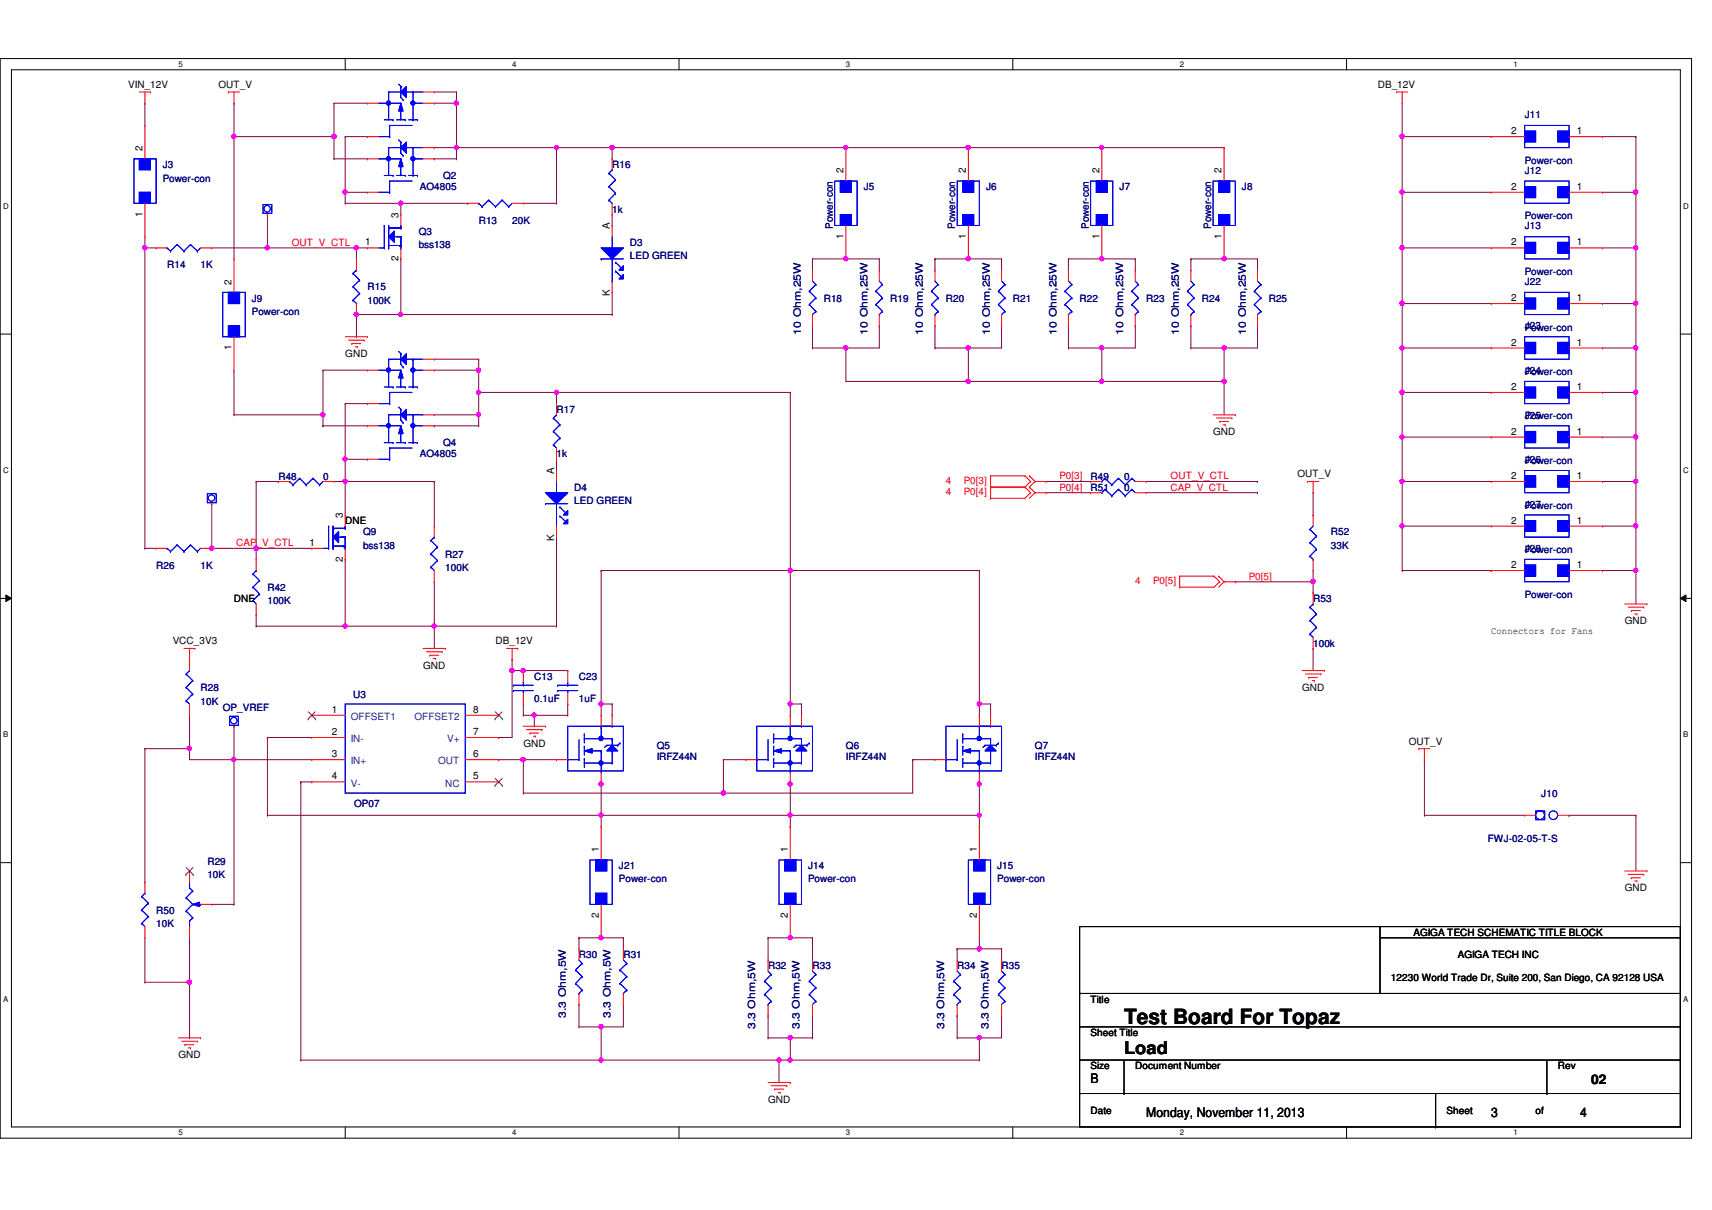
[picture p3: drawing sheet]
<svg xmlns="http://www.w3.org/2000/svg" width="297mm" height="210mm" viewBox="0 0 297 210" stroke-linecap="round" stroke-linejoin="round" font-family="sans-serif">
<defs><g id="words">
<text font-size="3.6" x="195" y="177.6">Test Board For Topaz</text>
<text font-size="3" x="195" y="182.9">Load</text>
<g font-size="2.3">
<text x="189.2" y="187.9">B</text>
<text x="276.1" y="188">02</text>
<text x="198.9" y="193.7">Monday, November 11, 2013</text>
<text x="258.7" y="193.7">3</text>
<text x="274.2" y="193.7">4</text>
</g>
<g font-size="1.7">
<text x="22.3" y="15.2">VIN_12V</text>
<text x="37.9" y="15.2">OUT_V</text>
<text x="239.1" y="15.2">DB_12V</text>
<text x="262.2" y="23.3">2</text>
<text x="273.6" y="23.3">1</text>
<text x="24.7" y="26.2" transform="rotate(-90 24.7 26.2)">2</text>
<text x="146.3" y="30.1" transform="rotate(-90 146.3 30.1)">2</text>
<text x="167.6" y="30.1" transform="rotate(-90 167.6 30.1)">2</text>
<text x="190.8" y="30.1" transform="rotate(-90 190.8 30.1)">2</text>
<text x="212" y="30.1" transform="rotate(-90 212 30.1)">2</text>
<text x="262.2" y="32.9">2</text>
<text x="273.6" y="32.9">1</text>
<text x="24.7" y="37.6" transform="rotate(-90 24.7 37.6)">1</text>
<text x="69.1" y="37.8" transform="rotate(-90 69.1 37.8)">3</text>
<text x="105.8" y="39.7" transform="rotate(-90 105.8 39.7)">A</text>
<text x="146.3" y="41.4" transform="rotate(-90 146.3 41.4)">1</text>
<text x="167.6" y="41.4" transform="rotate(-90 167.6 41.4)">1</text>
<text x="190.8" y="41.4" transform="rotate(-90 190.8 41.4)">1</text>
<text x="212" y="41.4" transform="rotate(-90 212 41.4)">1</text>
<text x="63.4" y="42.6">1</text>
<text x="69.1" y="45.3" transform="rotate(-90 69.1 45.3)">2</text>
<text x="262.2" y="42.6">2</text>
<text x="273.6" y="42.6">1</text>
<text x="40.2" y="49.4" transform="rotate(-90 40.2 49.4)">2</text>
<text x="105.8" y="51.3" transform="rotate(-90 105.8 51.3)">K</text>
<text x="262.2" y="52.2">2</text>
<text x="273.6" y="52.2">1</text>
<text x="262.2" y="59.9">2</text>
<text x="273.6" y="59.9">1</text>
<text x="40.2" y="60.7" transform="rotate(-90 40.2 60.7)">1</text>
<text x="59.9" y="62">GND</text>
<text x="262.2" y="67.6">2</text>
<text x="273.6" y="67.6">1</text>
<text x="210.5" y="75.5">GND</text>
<text x="262.2" y="75.4">2</text>
<text x="273.6" y="75.4">1</text>
<text x="96.1" y="82.2" transform="rotate(-90 96.1 82.2)">A</text>
<text x="225.1" y="82.8">OUT_V</text>
<text x="262.2" y="83.1">2</text>
<text x="273.6" y="83.1">1</text>
<text x="59.5" y="89.9" transform="rotate(-90 59.5 89.9)">3</text>
<text x="53.7" y="94.7">1</text>
<text x="59.9" y="90.9">DNE</text>
<text x="96.1" y="93.8" transform="rotate(-90 96.1 93.8)">K</text>
<text x="262.2" y="90.8">2</text>
<text x="273.6" y="90.8">1</text>
<text x="59.5" y="97.5" transform="rotate(-90 59.5 97.5)">2</text>
<text x="262.2" y="98.6">2</text>
<text x="273.6" y="98.6">1</text>
<text x="40.6" y="104.4">DNE</text>
<text x="30" y="111.8">VCC_3V3</text>
<text x="86" y="111.8">DB_12V</text>
<text x="258.7" y="110">Connectors for Fans</text>
<text x="281.9" y="108.3">GND</text>
<text x="73.4" y="116">GND</text>
<text x="225.9" y="119.9">GND</text>
<text x="57.6" y="123.7">1</text>
<text x="82.1" y="123.7">8</text>
<text x="57.6" y="127.5">2</text>
<text x="57.6" y="131.4">3</text>
<text x="82.1" y="127.5">7</text>
<text x="82.1" y="131.4">6</text>
<text x="90.8" y="129.5">GND</text>
<text x="244.4" y="129.2">OUT_V</text>
<text x="57.6" y="135.2">4</text>
<text x="82.1" y="135.2">5</text>
<text x="103.9" y="147.8" transform="rotate(-90 103.9 147.8)">1</text>
<text x="136.7" y="147.8" transform="rotate(-90 136.7 147.8)">1</text>
<text x="169.5" y="147.8" transform="rotate(-90 169.5 147.8)">1</text>
<text x="281.9" y="154.6">GND</text>
<text x="103.9" y="159.2" transform="rotate(-90 103.9 159.2)">2</text>
<text x="136.7" y="159.2" transform="rotate(-90 136.7 159.2)">2</text>
<text x="169.5" y="159.2" transform="rotate(-90 169.5 159.2)">2</text>
<text x="245.2" y="162.3">AGIGA TECH SCHEMATIC TITLE BLOCK</text>
<text x="252.9" y="166.2">AGIGA TECH INC</text>
<text x="189.2" y="173.9">Title</text>
<text x="241.3" y="170.1">12230 World Trade Dr, Suite 200, San Diego, CA 92128 USA</text>
<text x="189.2" y="179.7">Sheet Title</text>
<text x="30.9" y="183.6">GND</text>
<text x="189.2" y="185.5">Size</text>
<text x="197" y="185.5">Document Number</text>
<text x="270.3" y="185.5">Rev</text>
<text x="133.3" y="191.3">GND</text>
<text x="189.2" y="193.3">Date</text>
<text x="251" y="193.3">Sheet</text>
<text x="266.4" y="193.3">of</text>
</g>
<g font-size="1.7" fill="#000080">
<text x="264.5" y="20.5">J11</text>
<text x="28.2" y="29.2">J3</text>
<text x="106.2" y="29.2">R16</text>
<text x="264.5" y="28.4">Power-con</text>
<text x="28.2" y="31.5">Power-con</text>
<text x="72.9" y="33">AO4805</text>
<text x="76.9" y="31.1">Q2</text>
<text x="149.9" y="33">J5</text>
<text x="171.1" y="33">J6</text>
<text x="194.3" y="33">J7</text>
<text x="215.5" y="33">J8</text>
<text x="264.5" y="30.1">J12</text>
<text x="72.6" y="40.7">Q3</text>
<text x="83.1" y="38.8">R13</text>
<text x="88.9" y="38.8">20K</text>
<text x="106.2" y="36.9">1k</text>
<text x="144.5" y="39.7" transform="rotate(-90 144.5 39.7)">Power-con</text>
<text x="165.7" y="39.7" transform="rotate(-90 165.7 39.7)">Power-con</text>
<text x="188.9" y="39.7" transform="rotate(-90 188.9 39.7)">Power-con</text>
<text x="210.1" y="39.7" transform="rotate(-90 210.1 39.7)">Power-con</text>
<text x="264.5" y="39.8">J13</text>
<text x="264.5" y="38.1">Power-con</text>
<text x="29" y="46.5">R14</text>
<text x="34.8" y="46.5">1K</text>
<text x="72.6" y="43.1">bss138</text>
<text x="109.3" y="42.7">D3</text>
<text x="109.3" y="45">LED GREEN</text>
<text x="264.5" y="47.7">Power-con</text>
<text x="43.7" y="52.3">J9</text>
<text x="63.8" y="50.4">R15</text>
<text x="63.8" y="52.7">100K</text>
<text x="142.9" y="52.3">R18</text>
<text x="154.5" y="52.3">R19</text>
<text x="164.1" y="52.3">R20</text>
<text x="175.7" y="52.3">R21</text>
<text x="187.3" y="52.3">R22</text>
<text x="198.9" y="52.3">R23</text>
<text x="208.5" y="52.3">R24</text>
<text x="220.1" y="52.3">R25</text>
<text x="264.5" y="49.4">J22</text>
<text x="43.7" y="54.7">Power-con</text>
<text x="138.9" y="58" transform="rotate(-90 138.9 58)">10 Ohm,25W</text>
<text x="150.5" y="58" transform="rotate(-90 150.5 58)">10 Ohm,25W</text>
<text x="160.1" y="58" transform="rotate(-90 160.1 58)">10 Ohm,25W</text>
<text x="171.7" y="58" transform="rotate(-90 171.7 58)">10 Ohm,25W</text>
<text x="183.3" y="58" transform="rotate(-90 183.3 58)">10 Ohm,25W</text>
<text x="194.9" y="58" transform="rotate(-90 194.9 58)">10 Ohm,25W</text>
<text x="204.6" y="58" transform="rotate(-90 204.6 58)">10 Ohm,25W</text>
<text x="216.2" y="58" transform="rotate(-90 216.2 58)">10 Ohm,25W</text>
<text x="264.5" y="57.4">Power-con</text>
<text x="264.5" y="57.1">J23</text>
<text x="264.5" y="65.1">Power-con</text>
<text x="264.5" y="64.9">J24</text>
<text x="96.6" y="71.6">R17</text>
<text x="76.9" y="77.4">Q4</text>
<text x="264.5" y="72.8">Power-con</text>
<text x="264.5" y="72.6">J25</text>
<text x="48.3" y="83.2">R48</text>
<text x="56" y="83.2">0</text>
<text x="72.9" y="79.3">AO4805</text>
<text x="96.6" y="79.3">1k</text>
<text x="189.2" y="83.2">R49</text>
<text x="195" y="83.2">0</text>
<text x="264.5" y="80.5">Power-con</text>
<text x="264.5" y="80.3">J26</text>
<text x="99.6" y="85.1">D4</text>
<text x="99.6" y="87.5">LED GREEN</text>
<text x="189.2" y="85.1">R51</text>
<text x="195" y="85.1">0</text>
<text x="264.5" y="88.1">J27</text>
<text x="264.5" y="88.2">Power-con</text>
<text x="63" y="92.9">Q9</text>
<text x="63" y="95.2">bss138</text>
<text x="230.9" y="92.9">R52</text>
<text x="230.9" y="95.2">33K</text>
<text x="264.5" y="96">Power-con</text>
<text x="264.5" y="95.8">J28</text>
<text x="27.1" y="98.6">R26</text>
<text x="34.8" y="98.6">1K</text>
<text x="77.3" y="96.7">R27</text>
<text x="77.3" y="99.1">100K</text>
<text x="46.4" y="102.5">R42</text>
<text x="46.4" y="104.8">100K</text>
<text x="227.8" y="104.4">R53</text>
<text x="264.5" y="103.7">Power-con</text>
<text x="227.8" y="112.2">100k</text>
<text x="34.8" y="119.9">R28</text>
<text x="92.7" y="117.9">C13</text>
<text x="100.5" y="117.9">C23</text>
<text x="34.8" y="122.2">10K</text>
<text x="38.6" y="123.4">OP_VREF</text>
<text x="61.3" y="121">U3</text>
<text x="92.7" y="121.8">0.1uF</text>
<text x="100.5" y="121.8">1uF</text>
<text x="114" y="129.9">Q5</text>
<text x="114" y="131.9">IRFZ44N</text>
<text x="146.8" y="129.9">Q6</text>
<text x="146.8" y="131.9">IRFZ44N</text>
<text x="179.6" y="129.9">Q7</text>
<text x="179.6" y="131.9">IRFZ44N</text>
<text x="61.4" y="140">OP07</text>
<text x="267.4" y="138.2">J10</text>
<text x="36" y="150">R29</text>
<text x="258.1" y="146.1">FWJ-02-05-T-S</text>
<text x="36" y="152.3">10K</text>
<text x="107.4" y="150.8">J21</text>
<text x="107.4" y="153.1">Power-con</text>
<text x="140.2" y="150.8">J14</text>
<text x="140.2" y="153.1">Power-con</text>
<text x="173" y="150.8">J15</text>
<text x="173" y="153.1">Power-con</text>
<text x="27.1" y="158.5">R50</text>
<text x="27.1" y="160.8">10K</text>
<text x="100.5" y="166.2">R30</text>
<text x="108.2" y="166.2">R31</text>
<text x="133.3" y="168.1">R32</text>
<text x="141" y="168.1">R33</text>
<text x="166.1" y="168.1">R34</text>
<text x="173.8" y="168.1">R35</text>
<text x="98.2" y="176.6" transform="rotate(-90 98.2 176.6)">3.3 Ohm,5W</text>
<text x="105.9" y="176.6" transform="rotate(-90 105.9 176.6)">3.3 Ohm,5W</text>
<text x="131" y="178.5" transform="rotate(-90 131 178.5)">3.3 Ohm,5W</text>
<text x="138.7" y="178.5" transform="rotate(-90 138.7 178.5)">3.3 Ohm,5W</text>
<text x="163.8" y="178.5" transform="rotate(-90 163.8 178.5)">3.3 Ohm,5W</text>
<text x="171.5" y="178.5" transform="rotate(-90 171.5 178.5)">3.3 Ohm,5W</text>
</g>
<g font-size="1.7" fill="#f00">
<text x="50.6" y="42.6">OUT_V_CTL</text>
<text x="164.1" y="84">4</text>
<text x="167.2" y="84">P0[3]</text>
<text x="183.8" y="83.1">P0[3]</text>
<text x="203.1" y="83.1">OUT_V_CTL</text>
<text x="164.1" y="85.9">4</text>
<text x="167.2" y="85.9">P0[4]</text>
<text x="183.8" y="85.1">P0[4]</text>
<text x="203.1" y="85.1">CAP_V_CTL</text>
<text x="41" y="94.7">CAP_V_CTL</text>
<text x="197" y="101.3">4</text>
<text x="200.1" y="101.3">P0[5]</text>
<text x="216.7" y="100.5">P0[5]</text>
</g>
<g font-size="1.7" fill="#004080">
<text x="60.9" y="124.9">OFFSET1</text>
<text x="71.9" y="124.9">OFFSET2</text>
<text x="60.9" y="128.7">IN-</text>
<text x="77.6" y="128.7">V+</text>
<text x="60.9" y="132.6">IN+</text>
<text x="60.9" y="136.4">V-</text>
<text x="76" y="132.6">OUT</text>
<text x="77.2" y="136.4">NC</text>
</g>
<g font-size="1.4">
<text x="30.9" y="11.6">5</text>
<text x="88.9" y="11.6">4</text>
<text x="146.8" y="11.6">3</text>
<text x="204.7" y="11.6">2</text>
<text x="262.6" y="11.6">1</text>
<text x=".5" y="36.2">D</text>
<text x="292.1" y="36.2">D</text>
<text x=".5" y="82.1">C</text>
<text x="292.1" y="82.1">C</text>
<text x=".5" y="127.9">B</text>
<text x="292.1" y="127.9">B</text>
<text x=".5" y="173.8">A</text>
<text x="292.1" y="173.8">A</text>
<text x="30.9" y="196.9">5</text>
<text x="88.9" y="196.9">4</text>
<text x="146.8" y="196.9">3</text>
<text x="204.7" y="196.9">2</text>
<text x="262.6" y="196.9">1</text>
</g>
</g></defs>
<path d="M0 10.2h293.5v187.2h-293.5zM2 12.1h289.5v183.4h-289.5z" fill="none" stroke="#000" stroke-width=".17"/>
<g fill="#fff">
<path d="M30.9 10.4h.8v1.5h-.8z"/>
<path d="M30.9 195.7h.8v1.5h-.8z"/>
</g>
<path d="M59.9 10.2v1.9M59.9 195.5v1.9" fill="none" stroke="#000" stroke-width=".17"/>
<g fill="#fff">
<path d="M88.9 10.4h.7v1.5h-.7z"/>
<path d="M88.9 195.7h.7v1.5h-.7z"/>
</g>
<path d="M117.8 10.2v1.9M117.8 195.5v1.9" fill="none" stroke="#000" stroke-width=".17"/>
<g fill="#fff">
<path d="M146.8 10.4h.7v1.5h-.7z"/>
<path d="M146.8 195.7h.7v1.5h-.7z"/>
</g>
<path d="M175.7 10.2v1.9M175.7 195.5v1.9" fill="none" stroke="#000" stroke-width=".17"/>
<g fill="#fff">
<path d="M204.7 10.4h.7v1.5h-.7z"/>
<path d="M204.7 195.7h.7v1.5h-.7z"/>
</g>
<path d="M233.6 10.2v1.9M233.6 195.5v1.9" fill="none" stroke="#000" stroke-width=".17"/>
<g fill="#fff">
<path d="M262.6 10.4h.8v1.5h-.8z"/>
<path d="M262.6 195.7h.8v1.5h-.8z"/>
<path d="M.5 35h1v1.5h-1z"/>
<path d="M292.1 35h.9v1.5h-.9z"/>
<path d="M.5 80.9h1v1.5h-1z"/>
<path d="M292.1 80.9h.9v1.5h-.9z"/>
</g>
<path d="M0 58h2M291.5 58h2" fill="none" stroke="#000" stroke-width=".17"/>
<g fill="#fff">
<path d="M.5 126.7h.9v1.5h-.9z"/>
<path d="M292.1 126.7h.8v1.5h-.8z"/>
</g>
<path d="M0 103.8h2M1 103.2l1 .6-1 .6zM291.5 103.8l1-.6v1.2zM291.5 103.8h2" fill="none" stroke="#000" stroke-width=".17"/>
<path d="M1 103.2l1 .6-1 .6zM291.5 103.8l1-.6v1.2z" fill="#000"/>
<g fill="#fff">
<path d="M.5 172.6h.9v1.5h-.9z"/>
<path d="M292.1 172.6h.8v1.5h-.8z"/>
</g>
<path d="M0 149.6h2M291.5 149.6h2" fill="none" stroke="#000" stroke-width=".17"/>
<g fill="none" stroke="#800040" stroke-width=".17">
<path d="M104.3 122.1h.1M104.3 135.6h.1M104.3 122.1v2M104.3 135.6v.5M104.3 122.1h1.9M106.2 122.1h.1M106.2 122.1v2M137.1 122.1h.1M137.1 122.1h2M137.1 122.1v2M139.1 122.1h.1M139.1 122.1v2"/>
<path d="M169.9 122.1h.1M169.9 122.1v2M169.9 122.1h2M171.9 122.1h.1M171.9 122.1v2"/>
</g>
<circle cx="104.3" cy="136" r=".38" fill="#f0f"/>
<circle cx="104.3" cy="136" r=".38" fill="none" stroke="#f0f" stroke-width=".17"/>
<path d="M169.9 135.6h.1M169.9 135.6v.5M100.5 162.7h.1M100.5 162.7v1.9" fill="none" stroke="#800040" stroke-width=".17"/>
<circle cx="169.9" cy="136" r=".38" fill="#f0f"/>
<circle cx="169.9" cy="136" r=".38" fill="none" stroke="#f0f" stroke-width=".17"/>
<path d="M125.5 137.6h.1M158.4 131.8h.1M158.4 131.8h3.8M158.4 131.8v5.8h-32.9M166.1 164.6h.1M166.1 164.6v1.9" fill="none" stroke="#800040" stroke-width=".17"/>
<circle cx="125.5" cy="137.6" r=".37" fill="#f0f"/>
<circle cx="125.5" cy="137.6" r=".37" fill="none" stroke="#f0f" stroke-width=".17"/>
<path d="M86.5 131.8h.1M86.5 131.8h10.1M90.8 137.6h.1M90.8 131.8h.1M90.8 131.8v5.8M125.5 131.8h.1M125.5 131.8v5.8h-34.7M125.5 131.8h3.9" fill="none" stroke="#800040" stroke-width=".17"/>
<circle cx="90.8" cy="131.8" r=".37" fill="#f0f"/>
<circle cx="90.8" cy="131.8" r=".37" fill="none" stroke="#f0f" stroke-width=".17"/>
<path d="M46.4 127.9h.1M46.4 127.9h7.7M104.3 162.7h.1M104.3 162.7h3.9" fill="none" stroke="#800040" stroke-width=".17"/>
<circle cx="104.3" cy="162.7" r=".37" fill="#f0f"/>
<circle cx="104.3" cy="162.7" r=".37" fill="none" stroke="#f0f" stroke-width=".17"/>
<path d="M52.2 135.6h.1M52.2 135.6h1.9M52.2 135.6v48.3M100.5 174.2h.1M100.5 174.2v3.9M104.3 183.9h.1M104.3 183.9h30.9M135.2 183.9h.1M135.2 183.9v3.9" fill="none" stroke="#800040" stroke-width=".17"/>
<circle cx="104.3" cy="183.9" r=".38" fill="#f0f"/>
<circle cx="104.3" cy="183.9" r=".38" fill="none" stroke="#f0f" stroke-width=".17"/>
<path d="M104.3 178.1h.1M108.2 162.7h.1M108.2 174.2h.1M108.2 162.7v1.9M108.2 174.2v3.9h-3.9M169.9 164.6h.1M169.9 164.6h3.9M173.8 164.6h.1M173.8 176.2h.1M173.8 164.6v1.9M173.8 176.2v3.8h-3.9M169.9 180h.1" fill="none" stroke="#800040" stroke-width=".17"/>
<circle cx="169.9" cy="180" r=".37" fill="#f0f"/>
<circle cx="169.9" cy="180" r=".37" fill="none" stroke="#f0f" stroke-width=".17"/>
<path d="M104.3 99h.1M104.3 99v23.1M166.1 176.2h.1M166.1 176.2v3.8" fill="none" stroke="#800040" stroke-width=".17"/>
<circle cx="104.3" cy="122.1" r=".37" fill="#f0f"/>
<circle cx="104.3" cy="122.1" r=".37" fill="none" stroke="#f0f" stroke-width=".17"/>
<path d="M137.1 99h.1M137.1 99h32.8" fill="none" stroke="#800040" stroke-width=".17"/>
<circle cx="137.1" cy="98.9" r=".37" fill="#f0f"/>
<circle cx="137.1" cy="98.9" r=".37" fill="none" stroke="#f0f" stroke-width=".17"/>
<path d="M169.9 99h.1M169.9 99v23.1" fill="none" stroke="#800040" stroke-width=".17"/>
<circle cx="169.9" cy="122.1" r=".37" fill="#f0f"/>
<circle cx="169.9" cy="122.1" r=".37" fill="none" stroke="#f0f" stroke-width=".17"/>
<path d="M137.1 99h.1M137.1 99v23.1" fill="none" stroke="#800040" stroke-width=".17"/>
<circle cx="137.1" cy="122.1" r=".37" fill="#f0f"/>
<circle cx="137.1" cy="122.1" r=".37" fill="none" stroke="#f0f" stroke-width=".17"/>
<path d="M104.3 99h.1M104.3 99h32.8M137.1 135.6h.1M137.1 135.6v.5" fill="none" stroke="#800040" stroke-width=".17"/>
<circle cx="137.1" cy="136" r=".38" fill="#f0f"/>
<circle cx="137.1" cy="136" r=".38" fill="none" stroke="#f0f" stroke-width=".17"/>
<path d="M162.2 56.5h.1M162.2 56.5v3.9M137.1 68.1v30.9M212.4 66.2h.1M212.4 66.2v5.8M137.1 99h.1" fill="none" stroke="#800040" stroke-width=".17"/>
<circle cx="212.4" cy="66.1" r=".37" fill="#f0f"/>
<circle cx="212.4" cy="66.1" r=".37" fill="none" stroke="#f0f" stroke-width=".17"/>
<path d="M40.6 23.7h.1M40.6 23.7v21.2" fill="none" stroke="#800040" stroke-width=".17"/>
<circle cx="40.6" cy="23.7" r=".38" fill="#f0f"/>
<circle cx="40.6" cy="23.7" r=".38" fill="none" stroke="#f0f" stroke-width=".17"/>
<path d="M25.1 43h.1M25.1 43h2M25.1 43v52.1M25.1 95.1h.1M25.1 95.1h2M75.3 83.5h.1M75.3 83.5v7.8" fill="none" stroke="#800040" stroke-width=".17"/>
<circle cx="25.1" cy="43" r=".38" fill="#f0f"/>
<circle cx="25.1" cy="43" r=".38" fill="none" stroke="#f0f" stroke-width=".17"/>
<path d="M36.7 43h9.7M46.4 43h.1M88.9 116.3h.1M88.9 116.3v11.6h-2.4M86.5 127.9h.1" fill="none" stroke="#800040" stroke-width=".17"/>
<circle cx="46.4" cy="43" r=".38" fill="#f0f"/>
<circle cx="46.4" cy="43" r=".38" fill="none" stroke="#f0f" stroke-width=".17"/>
<path d="M61.8 58.4h.1M61.8 43h.1M61.8 54.6h.1M61.8 43v1.9M61.8 54.6v3.8M69.5 44.9h.1M69.5 44.9v9.7h-7.7" fill="none" stroke="#800040" stroke-width=".17"/>
<circle cx="61.8" cy="54.5" r=".37" fill="#f0f"/>
<circle cx="61.8" cy="54.5" r=".37" fill="none" stroke="#f0f" stroke-width=".17"/>
<g fill="none" stroke="#800040" stroke-width=".17">
<path d="M25.1 17.9h.1M25.1 17.9v3.9M90.8 35.3h5.8M96.6 35.3h.1M96.6 25.6h.1M96.6 25.6v9.7M25.1 43h.1M25.1 41.1v1.9M168 44.9h.1M168 44.9h5.8M40.6 72h.1M40.6 64.2v7.8"/>
<path d="M40.6 126h.1M40.6 126v5.8M247.1 131.8h.1M247.1 131.8v9.6M247.1 141.4h.1M247.1 141.4h17.4M272.2 141.4h.1M272.2 141.4h11.6M283.8 141.4h.1M283.8 141.4v9.7"/>
</g>
<circle cx="168" cy="44.9" r=".37" fill="#f0f"/>
<circle cx="168" cy="44.9" r=".37" fill="none" stroke="#f0f" stroke-width=".17"/>
<path d="M173.8 44.9h.1M173.8 56.5h.1M173.8 44.9v2M173.8 56.5v3.9h-5.8M168 60.4h.1" fill="none" stroke="#800040" stroke-width=".17"/>
<circle cx="168" cy="60.3" r=".37" fill="#f0f"/>
<circle cx="168" cy="60.3" r=".37" fill="none" stroke="#f0f" stroke-width=".17"/>
<g fill="none" stroke="#800040" stroke-width=".17">
<path d="M141 44.9h.1M141 56.5h.1M141 44.9h11.6M141 44.9v2M141 56.5v3.9M146.8 44.9h.1M162.2 44.9h.1M162.2 44.9v2M162.2 44.9h5.8M141 60.4h.1M141 60.4h5.8M146.8 60.4h.1"/>
<path d="M146.8 60.4v5.8M162.2 60.4h.1M162.2 60.4h5.8M168 60.4h.1M168 60.4v5.8"/>
</g>
<circle cx="146.7" cy="44.9" r=".37" fill="#f0f"/>
<circle cx="146.7" cy="44.9" r=".37" fill="none" stroke="#f0f" stroke-width=".17"/>
<path d="M152.6 44.9h.1M152.6 56.5h.1M152.6 44.9v2M152.6 56.5v3.9h-5.8M146.8 60.4h.1" fill="none" stroke="#800040" stroke-width=".17"/>
<circle cx="146.7" cy="60.3" r=".37" fill="#f0f"/>
<circle cx="146.7" cy="60.3" r=".37" fill="none" stroke="#f0f" stroke-width=".17"/>
<path d="M185.4 44.9h.1M185.4 56.5h.1M185.4 44.9v2M185.4 56.5v3.9M185.4 44.9h11.6M191.2 44.9h.1M185.4 60.4h.1M185.4 60.4h5.8M191.2 60.4h.1M191.2 60.4v5.8" fill="none" stroke="#800040" stroke-width=".17"/>
<circle cx="191.1" cy="44.9" r=".37" fill="#f0f"/>
<circle cx="191.1" cy="44.9" r=".37" fill="none" stroke="#f0f" stroke-width=".17"/>
<path d="M197 44.9h.1M197 56.5h.1M197 44.9v2M197 56.5v3.9h-5.8M191.2 60.4h.1" fill="none" stroke="#800040" stroke-width=".17"/>
<circle cx="191.1" cy="60.3" r=".37" fill="#f0f"/>
<circle cx="191.1" cy="60.3" r=".37" fill="none" stroke="#f0f" stroke-width=".17"/>
<path d="M206.6 44.9h.1M206.6 56.5h.1M206.6 44.9v2M206.6 56.5v3.9M206.6 44.9h11.6M212.4 44.9h.1M206.6 60.4h.1M206.6 60.4h5.8M212.4 60.4h.1M212.4 60.4v5.8" fill="none" stroke="#800040" stroke-width=".17"/>
<circle cx="212.4" cy="44.9" r=".37" fill="#f0f"/>
<circle cx="212.4" cy="44.9" r=".37" fill="none" stroke="#f0f" stroke-width=".17"/>
<path d="M218.2 44.9h.1M218.2 56.5h.1M218.2 44.9v2M218.2 56.5v3.9h-5.8M212.4 60.4h.1" fill="none" stroke="#800040" stroke-width=".17"/>
<circle cx="212.4" cy="60.3" r=".37" fill="#f0f"/>
<circle cx="212.4" cy="60.3" r=".37" fill="none" stroke="#f0f" stroke-width=".17"/>
<path d="M96.6 25.6h9.6M106.2 25.6h.1M191.2 25.6h21.2M212.4 25.6h.1" fill="none" stroke="#800040" stroke-width=".17"/>
<circle cx="106.2" cy="25.6" r=".37" fill="#f0f"/>
<circle cx="106.2" cy="25.6" r=".37" fill="none" stroke="#f0f" stroke-width=".17"/>
<path d="M168 25.6h23.2M191.2 25.6h.1" fill="none" stroke="#800040" stroke-width=".17"/>
<circle cx="191.1" cy="25.6" r=".37" fill="#f0f"/>
<circle cx="191.1" cy="25.6" r=".37" fill="none" stroke="#f0f" stroke-width=".17"/>
<path d="M146.8 25.6h21.2M168 25.6h.1" fill="none" stroke="#800040" stroke-width=".17"/>
<circle cx="168" cy="25.6" r=".37" fill="#f0f"/>
<circle cx="168" cy="25.6" r=".37" fill="none" stroke="#f0f" stroke-width=".17"/>
<path d="M168 66.2h23.2M191.2 66.2h.1" fill="none" stroke="#800040" stroke-width=".17"/>
<circle cx="191.1" cy="66.1" r=".37" fill="#f0f"/>
<circle cx="191.1" cy="66.1" r=".37" fill="none" stroke="#f0f" stroke-width=".17"/>
<path d="M146.8 66.2h21.2M168 66.2h.1M191.2 66.2h21.2M212.4 66.2h.1" fill="none" stroke="#800040" stroke-width=".17"/>
<circle cx="168" cy="66.1" r=".37" fill="#f0f"/>
<circle cx="168" cy="66.1" r=".37" fill="none" stroke="#f0f" stroke-width=".17"/>
<path d="M32.9 129.9h.1M32.9 129.9v1.9M40.6 131.8h.1M40.6 131.8h13.5" fill="none" stroke="#800040" stroke-width=".17"/>
<circle cx="32.8" cy="129.8" r=".38" fill="#f0f"/>
<circle cx="32.8" cy="129.8" r=".38" fill="none" stroke="#f0f" stroke-width=".17"/>
<path d="M25.1 170.4h.1M25.1 162.7v7.7M25.1 170.4h7.8M32.9 170.4h.1M32.9 162.7h.1M32.9 162.7v17.3M32.9 180h.1" fill="none" stroke="#800040" stroke-width=".17"/>
<circle cx="32.9" cy="170.4" r=".37" fill="#f0f"/>
<circle cx="32.9" cy="170.4" r=".37" fill="none" stroke="#f0f" stroke-width=".17"/>
<path d="M25.1 129.9h.1M25.1 129.9v23.1M32.9 131.8h7.7M40.6 131.8h.1" fill="none" stroke="#800040" stroke-width=".17"/>
<circle cx="40.6" cy="131.8" r=".37" fill="#f0f"/>
<circle cx="40.6" cy="131.8" r=".37" fill="none" stroke="#f0f" stroke-width=".17"/>
<path d="M40.6 131.8h.1M40.6 131.8v25.1M36.7 156.9h3.9M40.6 156.9h.1M137.1 183.9h.1M137.1 183.9h32.8" fill="none" stroke="#800040" stroke-width=".17"/>
<circle cx="137.1" cy="183.9" r=".38" fill="#f0f"/>
<circle cx="137.1" cy="183.9" r=".38" fill="none" stroke="#f0f" stroke-width=".17"/>
<path d="M133.3 162.7h.1M133.3 162.7v3.8M133.3 162.7h7.7M137.1 162.7h.1M141 162.7h.1" fill="none" stroke="#800040" stroke-width=".17"/>
<circle cx="137.1" cy="162.7" r=".37" fill="#f0f"/>
<circle cx="137.1" cy="162.7" r=".37" fill="none" stroke="#f0f" stroke-width=".17"/>
<path d="M141 166.5h.1M141 162.7v3.8M141 176.2v3.8M137.1 180h.1M137.1 180h3.9M141 180h.1" fill="none" stroke="#800040" stroke-width=".17"/>
<circle cx="137.1" cy="180" r=".37" fill="#f0f"/>
<circle cx="137.1" cy="180" r=".37" fill="none" stroke="#f0f" stroke-width=".17"/>
<path d="M137.1 136.1v5.3M169.9 136.1v5.3M137.1 141.4h.1M169.9 141.4h.1M133.3 176.2h.1M133.3 176.2v3.8M169.9 164.6h.1M169.9 162.7v1.9" fill="none" stroke="#800040" stroke-width=".17"/>
<circle cx="169.9" cy="164.6" r=".38" fill="#f0f"/>
<circle cx="169.9" cy="164.6" r=".38" fill="none" stroke="#f0f" stroke-width=".17"/>
<path d="M104.3 141.4h.1M104.3 141.4v2M104.3 178.1v5.8M166.1 164.6h.1M166.1 164.6h3.8M104.3 183.9h.1" fill="none" stroke="#800040" stroke-width=".17"/>
<circle cx="104.3" cy="178.1" r=".38" fill="#f0f"/>
<circle cx="104.3" cy="178.1" r=".38" fill="none" stroke="#f0f" stroke-width=".17"/>
<path d="M100.5 178.1h.1M100.5 178.1h3.8M52.2 183.9h.1M52.2 183.9h52.1M133.3 180h.1M133.3 180h3.8v3.9M135.2 183.9h.1M135.2 183.9h1.9M137.1 183.9h.1" fill="none" stroke="#800040" stroke-width=".17"/>
<circle cx="135.2" cy="183.9" r=".38" fill="#f0f"/>
<circle cx="135.2" cy="183.9" r=".38" fill="none" stroke="#f0f" stroke-width=".17"/>
<path d="M46.4 127.9v13.5M46.4 141.4h.1M46.4 141.4h57.9M104.3 141.4h.1M100.5 162.7h.1M100.5 162.7h3.8M166.1 180h.1M166.1 180h3.8v3.9M169.9 183.9h.1" fill="none" stroke="#800040" stroke-width=".17"/>
<circle cx="104.3" cy="141.4" r=".37" fill="#f0f"/>
<circle cx="104.3" cy="141.4" r=".37" fill="none" stroke="#f0f" stroke-width=".17"/>
<path d="M104.3 136.1h.1M104.3 136.1v5.3h32.8M137.1 141.4h.1" fill="none" stroke="#800040" stroke-width=".17"/>
<circle cx="137.1" cy="141.4" r=".37" fill="#f0f"/>
<circle cx="137.1" cy="141.4" r=".37" fill="none" stroke="#f0f" stroke-width=".17"/>
<path d="M137.1 143.4h.1M169.9 141.4h.1M169.9 141.4h-32.8v2" fill="none" stroke="#800040" stroke-width=".17"/>
<circle cx="169.9" cy="141.4" r=".37" fill="#f0f"/>
<circle cx="169.9" cy="141.4" r=".37" fill="none" stroke="#f0f" stroke-width=".17"/>
<path d="M243.3 17.9v5.8M243.3 23.7h.1M169.9 143.4h.1M169.9 141.4v2" fill="none" stroke="#800040" stroke-width=".17"/>
<circle cx="243.2" cy="23.7" r=".38" fill="#f0f"/>
<circle cx="243.2" cy="23.7" r=".38" fill="none" stroke="#f0f" stroke-width=".17"/>
<path d="M243.3 23.7h.1M243.3 33.4h.1M243.3 23.7h15.4M243.3 23.7v9.7M243.3 99h15.4M258.7 99h.1" fill="none" stroke="#800040" stroke-width=".17"/>
<circle cx="243.2" cy="33.3" r=".38" fill="#f0f"/>
<circle cx="243.2" cy="33.3" r=".38" fill="none" stroke="#f0f" stroke-width=".17"/>
<path d="M243.3 33.4h.1M243.3 33.4h15.4M243.3 33.4v9.6M243.3 43h.1" fill="none" stroke="#800040" stroke-width=".17"/>
<circle cx="243.2" cy="43" r=".38" fill="#f0f"/>
<circle cx="243.2" cy="43" r=".38" fill="none" stroke="#f0f" stroke-width=".17"/>
<path d="M243.3 43h.1M243.3 52.7h.1M243.3 43h15.4M243.3 43v9.7" fill="none" stroke="#800040" stroke-width=".17"/>
<circle cx="243.2" cy="52.6" r=".38" fill="#f0f"/>
<circle cx="243.2" cy="52.6" r=".38" fill="none" stroke="#f0f" stroke-width=".17"/>
<path d="M243.3 52.7h.1M243.3 52.7h15.4M243.3 52.7v7.7M243.3 60.4h.1" fill="none" stroke="#800040" stroke-width=".17"/>
<circle cx="243.3" cy="60.3" r=".37" fill="#f0f"/>
<circle cx="243.3" cy="60.3" r=".37" fill="none" stroke="#f0f" stroke-width=".17"/>
<path d="M243.3 60.4h.1M243.3 68.1h.1M243.3 60.4h15.4M243.3 60.4v7.7M243.3 68.1h15.4" fill="none" stroke="#800040" stroke-width=".17"/>
<circle cx="243.2" cy="68.1" r=".38" fill="#f0f"/>
<circle cx="243.2" cy="68.1" r=".38" fill="none" stroke="#f0f" stroke-width=".17"/>
<path d="M243.3 75.8h.1M243.3 68.1v7.7M243.3 75.8h15.4" fill="none" stroke="#800040" stroke-width=".17"/>
<circle cx="243.3" cy="75.8" r=".37" fill="#f0f"/>
<circle cx="243.3" cy="75.8" r=".37" fill="none" stroke="#f0f" stroke-width=".17"/>
<path d="M243.3 75.8v7.7M243.3 83.5h.1M243.3 83.5h15.4" fill="none" stroke="#800040" stroke-width=".17"/>
<circle cx="243.3" cy="83.5" r=".37" fill="#f0f"/>
<circle cx="243.3" cy="83.5" r=".37" fill="none" stroke="#f0f" stroke-width=".17"/>
<path d="M243.3 91.3h.1M243.3 83.5v7.8M243.3 91.3h15.4" fill="none" stroke="#800040" stroke-width=".17"/>
<circle cx="243.2" cy="91.2" r=".38" fill="#f0f"/>
<circle cx="243.2" cy="91.2" r=".38" fill="none" stroke="#f0f" stroke-width=".17"/>
<path d="M278 23.7h5.8M283.8 23.7h.1M283.8 33.4h.1M283.8 23.7v9.7M243.3 99h.1M243.3 91.3v7.7" fill="none" stroke="#800040" stroke-width=".17"/>
<circle cx="283.8" cy="33.3" r=".38" fill="#f0f"/>
<circle cx="283.8" cy="33.3" r=".38" fill="none" stroke="#f0f" stroke-width=".17"/>
<path d="M278 99h.1M278 99h5.8M278 91.3h5.8M283.8 91.3h.1M283.8 99h.1M283.8 91.3v7.7" fill="none" stroke="#800040" stroke-width=".17"/>
<circle cx="283.8" cy="98.9" r=".37" fill="#f0f"/>
<circle cx="283.8" cy="98.9" r=".37" fill="none" stroke="#f0f" stroke-width=".17"/>
<path d="M278 83.5h5.8M283.8 83.5h.1M283.8 91.3h.1M283.8 83.5v7.8" fill="none" stroke="#800040" stroke-width=".17"/>
<circle cx="283.8" cy="91.2" r=".38" fill="#f0f"/>
<circle cx="283.8" cy="91.2" r=".38" fill="none" stroke="#f0f" stroke-width=".17"/>
<path d="M278 75.8h5.8M283.8 75.8h.1M283.8 75.8v7.7M283.8 83.5h.1" fill="none" stroke="#800040" stroke-width=".17"/>
<circle cx="283.8" cy="83.5" r=".37" fill="#f0f"/>
<circle cx="283.8" cy="83.5" r=".37" fill="none" stroke="#f0f" stroke-width=".17"/>
<path d="M278 68.1h5.8M283.8 68.1h.1M283.8 75.8h.1M283.8 68.1v7.7" fill="none" stroke="#800040" stroke-width=".17"/>
<circle cx="283.8" cy="75.8" r=".37" fill="#f0f"/>
<circle cx="283.8" cy="75.8" r=".37" fill="none" stroke="#f0f" stroke-width=".17"/>
<path d="M278 60.4h5.8M283.8 60.4h.1M283.8 68.1h.1M283.8 60.4v7.7" fill="none" stroke="#800040" stroke-width=".17"/>
<circle cx="283.8" cy="68.1" r=".38" fill="#f0f"/>
<circle cx="283.8" cy="68.1" r=".38" fill="none" stroke="#f0f" stroke-width=".17"/>
<path d="M278 52.7h5.8M283.8 52.7h.1M283.8 52.7v7.7M283.8 60.4h.1" fill="none" stroke="#800040" stroke-width=".17"/>
<circle cx="283.8" cy="60.3" r=".37" fill="#f0f"/>
<circle cx="283.8" cy="60.3" r=".37" fill="none" stroke="#f0f" stroke-width=".17"/>
<path d="M278 43h5.8M283.8 43h.1M283.8 52.7h.1M283.8 43v9.7" fill="none" stroke="#800040" stroke-width=".17"/>
<circle cx="283.8" cy="52.6" r=".38" fill="#f0f"/>
<circle cx="283.8" cy="52.6" r=".38" fill="none" stroke="#f0f" stroke-width=".17"/>
<path d="M278 33.4h5.8M283.8 33.4h.1M283.8 33.4v9.6M283.8 43h.1" fill="none" stroke="#800040" stroke-width=".17"/>
<circle cx="283.8" cy="43" r=".38" fill="#f0f"/>
<circle cx="283.8" cy="43" r=".38" fill="none" stroke="#f0f" stroke-width=".17"/>
<path d="M106.2 25.6h.1M106.2 25.6v2M106.2 25.6h40.6M146.8 25.6h.1M283.8 99h.1M283.8 99v5.8" fill="none" stroke="#800040" stroke-width=".17"/>
<circle cx="146.7" cy="25.6" r=".37" fill="#f0f"/>
<circle cx="146.7" cy="25.6" r=".37" fill="none" stroke="#f0f" stroke-width=".17"/>
<path d="M106.2 37.2h.1M106.2 37.2v1.9M69.5 54.6h.1M69.5 54.6h36.7M106.2 54.6h.1M106.2 50.7v3.9" fill="none" stroke="#800040" stroke-width=".17"/>
<circle cx="69.5" cy="54.5" r=".37" fill="#f0f"/>
<circle cx="69.5" cy="54.5" r=".37" fill="none" stroke="#f0f" stroke-width=".17"/>
<path d="M96.6 68.1h.1M96.6 68.1v1.9M96.6 68.1h40.5M137.1 68.1h.1" fill="none" stroke="#800040" stroke-width=".17"/>
<circle cx="96.6" cy="68.1" r=".38" fill="#f0f"/>
<circle cx="96.6" cy="68.1" r=".38" fill="none" stroke="#f0f" stroke-width=".17"/>
<path d="M96.6 79.7h.1M96.6 79.7v1.9M96.6 93.2v15.4M75.3 108.6h.1M75.3 108.6h21.3M75.3 108.6v3.9M96.6 108.6h.1" fill="none" stroke="#800040" stroke-width=".17"/>
<circle cx="75.3" cy="108.6" r=".37" fill="#f0f"/>
<circle cx="75.3" cy="108.6" r=".37" fill="none" stroke="#f0f" stroke-width=".17"/>
<path d="M40.6 23.7h.1M40.6 23.7h17.4M46.4 37.2v5.8M46.4 43h.1M46.4 43h15.4M61.8 43h.1" fill="none" stroke="#800040" stroke-width=".17"/>
<circle cx="58" cy="23.7" r=".38" fill="#f0f"/>
<circle cx="58" cy="23.7" r=".38" fill="none" stroke="#f0f" stroke-width=".17"/>
<g fill="none" stroke="#800040" stroke-width=".17">
<path d="M40.6 17.9h.1M40.6 17.9v5.8M58 17.9h.1M58 17.9h5.8M58 17.9v9.7M58 23.7h.1M58 27.6h.1M58 27.6h5.8M59.9 23.7h.1M59.9 33.4h.1M59.9 23.7h3.9M59.9 23.7v9.7"/>
<path d="M63.8 27.6h.1"/>
</g>
<circle cx="59.9" cy="33.3" r=".38" fill="#f0f"/>
<circle cx="59.9" cy="33.3" r=".38" fill="none" stroke="#f0f" stroke-width=".17"/>
<path d="M59.9 35.3h9.6M69.5 35.3h.1" fill="none" stroke="#800040" stroke-width=".17"/>
<circle cx="69.5" cy="35.2" r=".37" fill="#f0f"/>
<circle cx="69.5" cy="35.2" r=".37" fill="none" stroke="#f0f" stroke-width=".17"/>
<path d="M75.3 16h3.9M79.2 16h.1M79.2 17.9h.1M79.2 16v1.9M59.9 33.4h.1M59.9 35.3h.1M59.9 33.4h3.9M59.9 33.4v1.9" fill="none" stroke="#800040" stroke-width=".17"/>
<circle cx="79.2" cy="17.9" r=".37" fill="#f0f"/>
<circle cx="79.2" cy="17.9" r=".37" fill="none" stroke="#f0f" stroke-width=".17"/>
<path d="M75.3 27.6h.1M75.3 27.6h3.9M75.3 25.6h3.9M79.2 25.6h.1" fill="none" stroke="#800040" stroke-width=".17"/>
<circle cx="79.2" cy="25.6" r=".37" fill="#f0f"/>
<circle cx="79.2" cy="25.6" r=".37" fill="none" stroke="#f0f" stroke-width=".17"/>
<path d="M75.3 17.9h3.9M79.2 17.9h.1M79.2 17.9v9.7M79.2 27.6h.1M79.2 25.6h.1M79.2 25.6h17.4" fill="none" stroke="#800040" stroke-width=".17"/>
<circle cx="96.6" cy="25.6" r=".37" fill="#f0f"/>
<circle cx="96.6" cy="25.6" r=".37" fill="none" stroke="#f0f" stroke-width=".17"/>
<path d="M40.6 72h15.4M56 64.2h.1M56 72h.1M56 73.9h.1M56 64.2h7.8M56 64.2v7.8M56 73.9h7.8" fill="none" stroke="#800040" stroke-width=".17"/>
<circle cx="56" cy="71.9" r=".38" fill="#f0f"/>
<circle cx="56" cy="71.9" r=".38" fill="none" stroke="#f0f" stroke-width=".17"/>
<g fill="none" stroke="#800040" stroke-width=".17">
<path d="M56 73.9h.1M56 72v1.9M59.9 70h.1M59.9 79.7h.1M59.9 70h3.9M59.9 70v9.7M59.9 79.7h3.9M63.8 79.7h.1M75.3 73.9h.1M75.3 62.3h7.8M75.3 73.9h7.8M75.3 72h7.8"/>
<path d="M83.1 62.3h.1M83.1 64.2h.1M83.1 72h.1M83.1 62.3v1.9"/>
</g>
<circle cx="83" cy="71.9" r=".38" fill="#f0f"/>
<circle cx="83" cy="71.9" r=".38" fill="none" stroke="#f0f" stroke-width=".17"/>
<path d="M75.3 64.2h7.8M83.1 73.9h.1M83.1 64.2h.1M83.1 72v1.9" fill="none" stroke="#800040" stroke-width=".17"/>
<circle cx="83" cy="64.2" r=".37" fill="#f0f"/>
<circle cx="83" cy="64.2" r=".37" fill="none" stroke="#f0f" stroke-width=".17"/>
<path d="M83.1 68.1h.1M83.1 64.2v3.9M83.1 68.1h13.5M96.6 68.1h.1" fill="none" stroke="#800040" stroke-width=".17"/>
<circle cx="83" cy="68.1" r=".38" fill="#f0f"/>
<circle cx="83" cy="68.1" r=".38" fill="none" stroke="#f0f" stroke-width=".17"/>
<path d="M61.8 43h.1M61.8 43h2M83.1 72h.1M83.1 68.1v3.9" fill="none" stroke="#800040" stroke-width=".17"/>
<circle cx="61.8" cy="43" r=".38" fill="#f0f"/>
<circle cx="61.8" cy="43" r=".38" fill="none" stroke="#f0f" stroke-width=".17"/>
<path d="M69.5 35.3h.1M69.5 35.3v1.9M69.5 35.3h11.6M81.1 35.3h.1M59.9 83.5h.1M59.9 97h.1M59.9 83.5v5.8M59.9 97v11.6M25.1 129.9h7.8M32.9 129.9h.1M32.9 124.1h.1M32.9 124.1v5.8" fill="none" stroke="#800040" stroke-width=".17"/>
<circle cx="59.9" cy="108.6" r=".37" fill="#f0f"/>
<circle cx="59.9" cy="108.6" r=".37" fill="none" stroke="#f0f" stroke-width=".17"/>
<path d="M44.4 95.1h.1M44.4 95.1v1.9M44.4 95.1h9.7M59.9 108.6h.1M59.9 108.6h15.4" fill="none" stroke="#800040" stroke-width=".17"/>
<circle cx="44.4" cy="95.1" r=".37" fill="#f0f"/>
<circle cx="44.4" cy="95.1" r=".37" fill="none" stroke="#f0f" stroke-width=".17"/>
<path d="M59.9 83.5h15.4M75.3 83.5h.1" fill="none" stroke="#800040" stroke-width=".17"/>
<circle cx="59.9" cy="83.5" r=".37" fill="#f0f"/>
<circle cx="59.9" cy="83.5" r=".37" fill="none" stroke="#f0f" stroke-width=".17"/>
<path d="M59.9 79.7h.1M59.9 79.7v3.8" fill="none" stroke="#800040" stroke-width=".17"/>
<circle cx="59.9" cy="79.6" r=".37" fill="#f0f"/>
<circle cx="59.9" cy="79.6" r=".37" fill="none" stroke="#f0f" stroke-width=".17"/>
<path d="M36.7 95.1h.1M36.7 95.1h7.7M58 83.5h1.9M59.9 83.5h.1M75.3 100.9h.1M75.3 100.9v7.7" fill="none" stroke="#800040" stroke-width=".17"/>
<circle cx="44.4" cy="95.1" r=".37" fill="#f0f"/>
<circle cx="44.4" cy="95.1" r=".37" fill="none" stroke="#f0f" stroke-width=".17"/>
<circle cx="36.7" cy="95.1" r=".37" fill="#f0f"/>
<circle cx="36.7" cy="95.1" r=".37" fill="none" stroke="#f0f" stroke-width=".17"/>
<g fill="none" stroke="#800040" stroke-width=".17">
<path d="M36.7 95.1h.1M36.7 87.4v7.7M44.4 83.5h.1M44.4 83.5h3.9M44.4 83.5v11.6M48.3 83.5h.1M181.5 83.5h7.7M181.5 85.5h7.7M189.2 83.5h.1M189.2 85.5h.1M198.9 83.5h19.3M198.9 85.5h19.3"/>
<path d="M218.2 83.5h.1M218.2 85.5h.1M44.4 108.6h.1M44.4 106.7h.1M44.4 108.6h15.5M44.4 106.7v1.9M88.9 116.3h1.9M90.8 116.3h.1"/>
</g>
<circle cx="88.8" cy="116.3" r=".38" fill="#f0f"/>
<circle cx="88.8" cy="116.3" r=".38" fill="none" stroke="#f0f" stroke-width=".17"/>
<path d="M88.9 114.4h.1M88.9 114.4v1.9M90.8 116.3h7.7M98.5 116.3h.1" fill="none" stroke="#800040" stroke-width=".17"/>
<circle cx="90.8" cy="116.3" r=".38" fill="#f0f"/>
<circle cx="90.8" cy="116.3" r=".38" fill="none" stroke="#f0f" stroke-width=".17"/>
<path d="M90.8 124.1h.1M90.8 122.1v2M90.8 124.1h1.9M92.7 124.1h.1" fill="none" stroke="#800040" stroke-width=".17"/>
<circle cx="92.7" cy="124.1" r=".37" fill="#f0f"/>
<circle cx="92.7" cy="124.1" r=".37" fill="none" stroke="#f0f" stroke-width=".17"/>
<path d="M214.3 100.9h.1M214.3 100.9h13.5M92.7 124.1h.1M92.7 124.1v1.9M92.7 124.1h5.8M98.5 122.1h.1M98.5 124.1h.1M98.5 122.1v2" fill="none" stroke="#800040" stroke-width=".17"/>
<circle cx="227.8" cy="100.9" r=".38" fill="#f0f"/>
<circle cx="227.8" cy="100.9" r=".38" fill="none" stroke="#f0f" stroke-width=".17"/>
<path d="M227.8 89.3h.1M227.8 85.5v3.8M227.8 99v3.8M227.8 112.5h.1M227.8 100.9h.1M227.8 102.8h.1M227.8 112.5v3.8" fill="none" stroke="#800040" stroke-width=".17"/>
<g fill="none" stroke="#f00" stroke-width=".17">
<path d="M24.2 16h1.9M25.1 17.9h.1M25.1 16v1.9M26.1 16h.1M39.6 16h.1M39.6 16h2M40.6 17.9h.1M40.6 16v1.9M242.3 16h.1M242.3 16h2M243.3 17.9h.1M243.3 16v1.9"/>
<path d="M59.9 58.4h3.9M60.5 59h2.7M61 59.6h.1M61 59.6h1.6M63.2 59h.1M63.8 58.4h.1M206.6 46.9h.1M206.6 56.5h.1M206.6 46.9v1.9M206.6 54.6v1.9M61.6 60.2h.4M62 60.2h.1"/>
<path d="M210.5 72h3.8M211 72.5h2.7M211.6 73.1h.1M211.6 73.1h1.6M212.2 73.7h.4M212.6 73.7h.1M213.7 72.5h.1M214.3 72h.1M171.9 82.5h.1M171.9 84.5h.1M171.9 86.4h.1M171.9 82.5h5.9"/>
<path d="M171.9 84.5h5.9M171.9 82.5v3.9M177.8 82.5h.1M177.8 84.5h.1M177.8 82.5l1 1M177.8 84.5l1 1M178.6 82.5h.1M178.6 84.5h.1M178.6 82.5l1 1M178.6 84.5l1 1M178.8 83.5h.1M178.8 85.5h.1"/>
<path d="M178.8 83.5l-1 1M178.8 85.5l-1 .9h-5.9M179.6 83.5h.1M179.6 85.5h.1M179.6 83.5h1.9M179.6 83.5l-1 1M179.6 85.5l-1 .9M179.6 85.5h1.9M181.5 83.5h.1M181.5 85.5h.1M204.7 99.9h.1M204.7 99.9h5.9"/>
<path d="M204.7 99.9v2M210.6 99.9h.1M210.6 99.9l1 1M211.5 99.9h.1M211.5 99.9l.9 1M226.9 83.5h.1M226.9 83.5h1.9M227.8 85.5h.1M227.8 83.5v2M31.9 112.5h1.9M32.9 114.4h.1M32.9 112.5v1.9"/>
<path d="M33.8 112.5h.1M73.4 112.5h3.9M74 113.1h2.7M74.6 113.7h.1M74.6 113.7h1.5M75.1 114.2h.4M75.5 114.2h.1M76.7 113.1h.1M77.3 112.5h.1M87.9 112.5h1.9M88.9 114.4h.1M88.9 112.5v1.9"/>
<path d="M89.8 112.5h.1M204.7 101.9h.1M211.6 100.9h.1M211.6 100.9l-1 1h-5.9M212.4 100.9h.1M212.4 100.9l-.9 1M212.4 100.9h1.9M214.3 100.9h.1M225.9 116.3h3.9M226.5 116.9h2.7M227.1 117.5h.1M227.1 117.5h1.5"/>
<path d="M227.7 118.1h.3M228 118.1h.1M229.2 116.9h.1M229.8 116.3h.1M281.9 104.8h3.8M282.5 105.3h2.7M283 105.9h.1M283 105.9h1.6M283.6 106.5h.4M284 106.5h.1M285.2 105.3h.1M285.7 104.8h.1"/>
<path d="M90.8 126h3.9M91.4 126.6h2.7M91.9 127.2h.1M91.9 127.2h1.6M92.5 127.7h.4M92.9 127.7h.1M94.1 126.6h.1M94.7 126h.1M246.2 129.9h.1M246.2 129.9h1.9M247.1 131.8h.1M247.1 129.9v1.9"/>
<path d="M281.9 151.1h3.8M282.5 151.7h2.7M283 152.3h.1M283 152.3h1.6M283.6 152.8h.4M284 152.8h.1M285.2 151.7h.1M285.7 151.1h.1M30.9 180h3.9M31.5 180.6h2.7M32.1 181.2h.1M32.1 181.2h1.6"/>
<path d="M32.7 181.8h.4M33.1 181.8h.1M34.2 180.6h.1M34.8 180h.1M133.3 187.8h3.8M133.8 188.3h2.7M134.4 188.9h.1M134.4 188.9h1.6M135 189.5h.4M135.4 189.5h.1M136.5 188.3h.1M137.1 187.8h.1"/>
</g>
<g fill="none" stroke="#000" stroke-width=".17">
<path d="M187.3 160.7h104.2v34.8h-104.2zM187.3 178.1h.1M187.3 172.3h.1M187.3 178.1h104.2M187.3 172.3h104.2M239.4 160.7h.1M239.4 160.7v11.6M239.4 162.7h52.1M291.5 162.7h.1M187.3 189.7h.1M187.3 183.9h104.2M187.3 189.7h104.2"/>
<path d="M195 189.7h.1M195 183.9v5.8M249.1 195.5h.1M249.1 189.7v5.8M268.4 189.7h.1M268.4 183.9v5.8M291.5 183.9h.1"/>
</g>
<g fill="none" stroke="#00f" stroke-width=".17">
<path d="M206 50.5h.1M206 52.8h.1M206 50.5l1.2 1.2M206 52.8l1.2 1.2M206.6 54.6h.1M206.6 48.8l.6 .6M207.2 49.4h.1M207.2 51.7h.1M207.2 54h.1M207.2 49.4l-1.2 1.1M207.2 51.7l-1.2 1.1M207.2 54l-.6 .6"/>
<path d="M264.5 41.1h7.7v3.8h-7.7z"/>
</g>
<path d="M270.3 42h1.9v1.9h-1.9z" fill-rule="evenodd" fill="#00f"/>
<path d="M270.3 42h1.9v1.9h-1.9z" fill="none" stroke="#00f" stroke-width=".17"/>
<path d="M264.5 42h1.9v1.9h-1.9z" fill-rule="evenodd" fill="#00f"/>
<path d="M264.5 42h1.9v1.9h-1.9zM264.5 41.1h7.7v3.8h-7.7z" fill="none" stroke="#00f" stroke-width=".17"/>
<path d="M270.3 42h1.9v1.9h-1.9z" fill-rule="evenodd" fill="#00f"/>
<path d="M270.3 42h1.9v1.9h-1.9z" fill="none" stroke="#00f" stroke-width=".17"/>
<path d="M264.5 42h1.9v1.9h-1.9z" fill-rule="evenodd" fill="#00f"/>
<path d="M264.5 21.8h7.7v3.8h-7.7zM264.5 42h1.9v1.9h-1.9z" fill="none" stroke="#00f" stroke-width=".17"/>
<path d="M258.7 43h.1M258.7 43h5.8M272.2 43h5.8M278 43h.1" fill="none" stroke="#f00" stroke-width=".17"/>
<path d="M270.3 22.7h1.9v1.9h-1.9z" fill-rule="evenodd" fill="#00f"/>
<path d="M270.3 22.7h1.9v1.9h-1.9z" fill="none" stroke="#00f" stroke-width=".17"/>
<path d="M264.5 22.7h1.9v1.9h-1.9z" fill-rule="evenodd" fill="#00f"/>
<path d="M264.5 22.7h1.9v1.9h-1.9zM264.5 21.8h7.7v3.8h-7.7z" fill="none" stroke="#00f" stroke-width=".17"/>
<path d="M270.3 22.7h1.9v1.9h-1.9z" fill-rule="evenodd" fill="#00f"/>
<path d="M270.3 22.7h1.9v1.9h-1.9z" fill="none" stroke="#00f" stroke-width=".17"/>
<path d="M264.5 22.7h1.9v1.9h-1.9z" fill-rule="evenodd" fill="#00f"/>
<path d="M210.5 31.4h3.8v7.7h-3.8zM264.5 22.7h1.9v1.9h-1.9z" fill="none" stroke="#00f" stroke-width=".17"/>
<path d="M258.7 23.7h.1M258.7 23.7h5.8M272.2 23.7h5.8M278 23.7h.1" fill="none" stroke="#f00" stroke-width=".17"/>
<path d="M211.5 37.2h1.9v1.9h-1.9z" fill-rule="evenodd" fill="#00f"/>
<path d="M211.5 37.2h1.9v1.9h-1.9z" fill="none" stroke="#00f" stroke-width=".17"/>
<path d="M211.5 31.4h1.9v2h-1.9z" fill-rule="evenodd" fill="#00f"/>
<path d="M210.5 31.4h3.8v7.7h-3.8zM211.5 31.4h1.9v2h-1.9z" fill="none" stroke="#00f" stroke-width=".17"/>
<path d="M211.5 37.2h1.9v1.9h-1.9z" fill-rule="evenodd" fill="#00f"/>
<path d="M211.5 37.2h1.9v1.9h-1.9z" fill="none" stroke="#00f" stroke-width=".17"/>
<path d="M211.5 31.4h1.9v2h-1.9z" fill-rule="evenodd" fill="#00f"/>
<g fill="none" stroke="#00f" stroke-width=".17">
<path d="M211.5 31.4h1.9v2h-1.9zM140.4 50.5h.1M140.4 52.8h.1M140.4 50.5l1.2 1.2M140.4 52.8l1.2 1.2M141 54.6h.1M141 48.8l.6 .6M141.6 49.4h.1M141.6 51.7h.1M141.6 54h.1M141.6 49.4l-1.2 1.1M141.6 51.7l-1.2 1.1"/>
<path d="M141.6 54l-.6 .6M264.5 50.7h7.7v3.9h-7.7zM74.8 98.4h.1M74.8 96.1h.1M74.8 93.8h.1M74.8 98.4l.5 .6M74.8 96.1l1.1 1.1M74.8 93.8l1.1 1.1M75.3 93.2h.1M75.3 93.2l-.5 .6M75.9 97.2h.1M75.9 94.9h.1"/>
<path d="M75.9 97.2l-1.1 1.2M75.9 94.9l-1.1 1.2M99.9 168.3h.1M99.9 170.6h.1M99.9 168.3l1.1 1.1M99.9 170.6l1.1 1.1M100.5 172.3h.1M100.5 166.5l.5 .6M101 167.1h.1M101 169.4h.1M101 171.7h.1M101 167.1l-1.1 1.2"/>
<path d="M101 169.4l-1.1 1.2M101 171.7l-.5 .6"/>
</g>
<g fill="none" stroke="#f00" stroke-width=".17">
<path d="M212.4 25.6h.1M212.4 25.6v5.8M212.4 39.1v5.8M141 46.9h.1M141 56.5h.1M141 46.9v1.9M141 54.6v1.9M212.4 44.9h.1M75.3 91.3h.1M75.3 91.3v1.9M75.3 99v1.9M75.3 100.9h.1"/>
<path d="M100.5 164.6h.1M100.5 174.2h.1M100.5 164.6v1.9M100.5 172.3v1.9"/>
</g>
<path d="M270.3 51.7h1.9v1.9h-1.9z" fill-rule="evenodd" fill="#00f"/>
<path d="M270.3 51.7h1.9v1.9h-1.9z" fill="none" stroke="#00f" stroke-width=".17"/>
<path d="M264.5 51.7h1.9v1.9h-1.9z" fill-rule="evenodd" fill="#00f"/>
<path d="M264.5 51.7h1.9v1.9h-1.9zM264.5 50.7h7.7v3.9h-7.7z" fill="none" stroke="#00f" stroke-width=".17"/>
<path d="M270.3 51.7h1.9v1.9h-1.9z" fill-rule="evenodd" fill="#00f"/>
<path d="M270.3 51.7h1.9v1.9h-1.9z" fill="none" stroke="#00f" stroke-width=".17"/>
<path d="M264.5 51.7h1.9v1.9h-1.9z" fill-rule="evenodd" fill="#00f"/>
<g fill="none" stroke="#00f" stroke-width=".17">
<path d="M144.8 31.4h3.9v7.7h-3.9zM217.6 50.5h.1M217.6 52.8h.1M217.6 50.5l1.2 1.2M217.6 52.8l1.2 1.2M218.2 54.6h.1M218.2 48.8l.6 .6M218.8 49.4h.1M218.8 51.7h.1M218.8 54h.1M218.8 49.4l-1.2 1.1M218.8 51.7l-1.2 1.1"/>
<path d="M218.8 54l-.6 .6M264.5 51.7h1.9v1.9h-1.9z"/>
</g>
<path d="M218.2 46.9h.1M218.2 56.5h.1M218.2 46.9v1.9M218.2 54.6v1.9M258.7 52.7h.1M258.7 52.7h5.8M272.2 52.7h5.8M278 52.7h.1" fill="none" stroke="#f00" stroke-width=".17"/>
<path d="M145.8 37.2h1.9v1.9h-1.9z" fill-rule="evenodd" fill="#00f"/>
<path d="M145.8 37.2h1.9v1.9h-1.9z" fill="none" stroke="#00f" stroke-width=".17"/>
<path d="M145.8 31.4h1.9v2h-1.9z" fill-rule="evenodd" fill="#00f"/>
<path d="M144.8 31.4h3.9v7.7h-3.9zM145.8 31.4h1.9v2h-1.9z" fill="none" stroke="#00f" stroke-width=".17"/>
<path d="M145.8 37.2h1.9v1.9h-1.9z" fill-rule="evenodd" fill="#00f"/>
<path d="M145.8 37.2h1.9v1.9h-1.9z" fill="none" stroke="#00f" stroke-width=".17"/>
<path d="M145.8 31.4h1.9v2h-1.9z" fill-rule="evenodd" fill="#00f"/>
<path d="M145.8 31.4h1.9v2h-1.9z" fill="none" stroke="#00f" stroke-width=".17"/>
<path d="M146.8 25.6h.1M146.8 25.6v5.8M146.8 39.1v5.8M146.8 44.9h.1" fill="none" stroke="#f00" stroke-width=".17"/>
<path d="M106.2 129.3l1 1h-1.9z" fill="#00f"/>
<g fill="none" stroke="#00f" stroke-width=".17">
<path d="M98.5 131.8h.1M98.5 131.8h2M100.5 131.8h.1M100.5 128.3v3.5M101.4 131.6h.1M101.4 129.5h.1M101.4 127.3h.1M101.4 128.1h.1M101.4 127.3v1.6M101.4 129.5v1.5M101.4 131.6v1.5M101.4 132.4h4.8"/>
<path d="M101.4 128.1h4.8M102.4 130.3h1.9M104.3 128.1h.1M104.3 130.3h.1M104.3 132.4h.1M104.3 132.2h.1M104.3 126.4v1.7M104.3 130.3v3.8M105.3 129.3h.1M105.3 129.3h1.9M105.3 129.3l-.4 .4M106.2 129.3l1 1h-1.9z"/>
<path d="M106.2 132.4h.1M106.2 130.3h.1M106.2 128.1h.1M106.2 128.1v1.2M106.2 130.3v2.1M107.2 129.3h.1M107.6 128.9h.1M107.6 128.9l-.4 .4"/>
</g>
<path d="M101.4 130.3l1.3-.4v.7z" fill="#00f"/>
<path d="M101.4 130.3l1.3-.4v.7z" fill="none" stroke="#00f" stroke-width=".17"/>
<circle cx="104.3" cy="128.1" r=".38" fill="#00f"/>
<circle cx="104.3" cy="128.1" r=".38" fill="none" stroke="#00f" stroke-width=".17"/>
<circle cx="104.3" cy="132.3" r=".37" fill="#00f"/>
<g fill="none" stroke="#00f" stroke-width=".17">
<path d="M98.5 126h9.7v7.7h-9.7zM104.3 126h.1M104.3 126v.4M104.3 126h1.9M106.2 126h.1"/>
<circle cx="104.3" cy="132.3" r=".37"/>
</g>
<path d="M106.2 129.3l1 1h-1.9z" fill="#00f"/>
<g fill="none" stroke="#00f" stroke-width=".17">
<path d="M98.5 131.8h.1M98.5 131.8h2M100.5 131.8h.1M100.5 128.3v3.5M101.4 131.6h.1M101.4 129.5h.1M101.4 127.3h.1M101.4 128.1h.1M101.4 127.3v1.6M101.4 129.5v1.5M101.4 131.6v1.5M101.4 132.4h4.8"/>
<path d="M101.4 128.1h4.8M102.4 130.3h1.9M104.3 128.1h.1M104.3 130.3h.1M104.3 132.4h.1M104.3 132.2h.1M104.3 126.4v1.7M104.3 130.3v3.8M105.3 129.3h.1M105.3 129.3h1.9M105.3 129.3l-.4 .4M106.2 129.3l1 1h-1.9z"/>
<path d="M106.2 132.4h.1M106.2 130.3h.1M106.2 128.1h.1M106.2 128.1v1.2M106.2 130.3v2.1M107.2 129.3h.1M107.6 128.9h.1M107.6 128.9l-.4 .4"/>
</g>
<path d="M101.4 130.3l1.3-.4v.7z" fill="#00f"/>
<path d="M101.4 130.3l1.3-.4v.7z" fill="none" stroke="#00f" stroke-width=".17"/>
<circle cx="104.3" cy="128.1" r=".38" fill="#00f"/>
<circle cx="104.3" cy="128.1" r=".38" fill="none" stroke="#00f" stroke-width=".17"/>
<circle cx="104.3" cy="132.3" r=".37" fill="#00f"/>
<g fill="none" stroke="#00f" stroke-width=".17">
<path d="M45.6 35.5h1.6v1.5h-1.6zM264.5 89.3h7.7v3.9h-7.7zM98.5 126h9.7v7.7h-9.7zM104.3 126h.1M104.3 126v.4M104.3 126h1.9M106.2 126h.1"/>
<circle cx="46.3" cy="36.2" r=".56"/>
<circle cx="104.3" cy="132.3" r=".37"/>
</g>
<path d="M46.4 37.2h.1M96.6 131.8h.1M96.6 131.8h1.9M104.3 124.1h.1M104.3 136.1h.1M104.3 124.1v1.9M104.3 134.1v2M106.2 124.1h.1M106.2 124.1v1.9" fill="none" stroke="#f00" stroke-width=".17"/>
<path d="M270.3 90.3h1.9v1.9h-1.9z" fill-rule="evenodd" fill="#00f"/>
<path d="M270.3 90.3h1.9v1.9h-1.9z" fill="none" stroke="#00f" stroke-width=".17"/>
<path d="M264.5 90.3h1.9v1.9h-1.9z" fill-rule="evenodd" fill="#00f"/>
<path d="M264.5 90.3h1.9v1.9h-1.9zM264.5 89.3h7.7v3.9h-7.7z" fill="none" stroke="#00f" stroke-width=".17"/>
<path d="M270.3 90.3h1.9v1.9h-1.9z" fill-rule="evenodd" fill="#00f"/>
<path d="M270.3 90.3h1.9v1.9h-1.9z" fill="none" stroke="#00f" stroke-width=".17"/>
<path d="M264.5 90.3h1.9v1.9h-1.9z" fill-rule="evenodd" fill="#00f"/>
<path d="M264.5 90.3h1.9v1.9h-1.9z" fill="none" stroke="#00f" stroke-width=".17"/>
<path d="M258.7 91.3h.1M258.7 91.3h5.8M272.2 91.3h5.8M278 91.3h.1" fill="none" stroke="#f00" stroke-width=".17"/>
<path d="M70.5 71v1.9l-1-.9z" fill="#00f"/>
<g fill="none" stroke="#00f" stroke-width=".17">
<path d="M65.7 73.9h3.8M66.7 76.8h1.5M67.4 72h.1M67.4 73.9h.1M67.4 72v4.8M67.4 72h2.1M67.6 77.7h.1M67.6 79.7h.1M67.6 77.7h3.9M67.6 77.7v2M68.2 76.8h.1M68.8 76.8h1.5"/>
<path d="M69.2 70.6l.3 .4M69.5 71h.1M69.5 72h.1M69.5 73.9h.1M69.5 71v1.9l.4 .4M69.5 73.9v2.9M69.9 73.3h.1M70.3 76.8h.1M70.5 71v1.9l-1-.9zM70.5 72h1.2M70.9 76.8h1.5M71.7 72h.1"/>
<path d="M71.7 76.8h.1M71.7 73.9h.1M71.7 72v4.8M71.7 73.9h1.7M72.4 76.8h.1"/>
</g>
<path d="M69.5 73.9l.4 1.3h-.7z" fill="#00f"/>
<path d="M69.5 73.9l.4 1.3h-.7z" fill="none" stroke="#00f" stroke-width=".17"/>
<circle cx="67.4" cy="73.8" r=".37" fill="#00f"/>
<circle cx="67.4" cy="73.8" r=".37" fill="none" stroke="#00f" stroke-width=".17"/>
<circle cx="71.6" cy="73.8" r=".37" fill="#00f"/>
<g fill="none" stroke="#00f" stroke-width=".17">
<path d="M65.7 64.2h3.8M66.7 67.1h1.5M67.4 62.3h.1M67.4 64.2h.1M67.4 62.3v4.8M67.4 62.3h2.1M67.6 68.1h.1M67.6 70h.1M67.6 68.1h3.9M67.6 68.1v1.9M68.2 67.1h.1M68.8 67.1h1.5"/>
<path d="M69.2 61l.3 .3M69.5 64.2h.1M69.5 62.3h.1M69.5 61.3h.1M69.5 61.3v1.9l.4 .5M69.5 64.2v2.9M69.9 63.7h.1M70.3 67.1h.1M70.5 62.3h1.2M70.9 67.1h1.5M71.7 67.1h.1M71.7 62.3h.1"/>
<path d="M71.7 64.2h.1M71.7 62.3v4.8M71.7 64.2h1.7M72.4 67.1h.1"/>
<circle cx="71.6" cy="73.8" r=".37"/>
</g>
<path d="M70.5 61.3v1.9l-1-.9z" fill="#00f"/>
<path d="M70.5 61.3v1.9l-1-.9z" fill="none" stroke="#00f" stroke-width=".17"/>
<path d="M69.5 64.2l.4 1.4h-.7z" fill="#00f"/>
<path d="M69.5 64.2l.4 1.4h-.7z" fill="none" stroke="#00f" stroke-width=".17"/>
<circle cx="71.6" cy="64.2" r=".37" fill="#00f"/>
<circle cx="71.6" cy="64.2" r=".37" fill="none" stroke="#00f" stroke-width=".17"/>
<circle cx="67.4" cy="64.2" r=".37" fill="#00f"/>
<g fill="none" stroke="#00f" stroke-width=".17">
<path d="M65.7 79.7h1.9M65.7 70h1.9M67.6 79.7h.1M67.6 70h.1M71.7 72h.1M71.7 62.3h.1M71.7 72h1.7M71.7 62.3h1.7"/>
<circle cx="67.4" cy="64.2" r=".37"/>
</g>
<path d="M70.5 71v1.9l-1-.9z" fill="#00f"/>
<g fill="none" stroke="#00f" stroke-width=".17">
<path d="M65.7 73.9h3.8M66.7 76.8h1.5M67.4 72h.1M67.4 73.9h.1M67.4 72v4.8M67.4 72h2.1M67.6 77.7h.1M67.6 79.7h.1M67.6 77.7h3.9M67.6 77.7v2M68.2 76.8h.1M68.8 76.8h1.5"/>
<path d="M69.2 70.6l.3 .4M69.5 71h.1M69.5 72h.1M69.5 73.9h.1M69.5 71v1.9l.4 .4M69.5 73.9v2.9M69.9 73.3h.1M70.3 76.8h.1M70.5 71v1.9l-1-.9zM70.5 72h1.2M70.9 76.8h1.5M71.7 72h.1"/>
<path d="M71.7 76.8h.1M71.7 73.9h.1M71.7 72v4.8M71.7 73.9h1.7M72.4 76.8h.1"/>
</g>
<path d="M69.5 73.9l.4 1.3h-.7z" fill="#00f"/>
<path d="M69.5 73.9l.4 1.3h-.7z" fill="none" stroke="#00f" stroke-width=".17"/>
<circle cx="67.4" cy="73.8" r=".37" fill="#00f"/>
<circle cx="67.4" cy="73.8" r=".37" fill="none" stroke="#00f" stroke-width=".17"/>
<circle cx="71.6" cy="73.8" r=".37" fill="#00f"/>
<g fill="none" stroke="#00f" stroke-width=".17">
<path d="M65.7 64.2h3.8M66.7 67.1h1.5M67.4 62.3h.1M67.4 64.2h.1M67.4 62.3v4.8M67.4 62.3h2.1M67.6 68.1h.1M67.6 70h.1M67.6 68.1h3.9M67.6 68.1v1.9M68.2 67.1h.1M68.8 67.1h1.5"/>
<path d="M69.2 61l.3 .3M69.5 64.2h.1M69.5 62.3h.1M69.5 61.3h.1M69.5 61.3v1.9l.4 .5M69.5 64.2v2.9M69.9 63.7h.1M70.3 67.1h.1M70.5 62.3h1.2M70.9 67.1h1.5M71.7 67.1h.1M71.7 62.3h.1"/>
<path d="M71.7 64.2h.1M71.7 62.3v4.8M71.7 64.2h1.7M72.4 67.1h.1"/>
<circle cx="71.6" cy="73.8" r=".37"/>
</g>
<path d="M70.5 61.3v1.9l-1-.9z" fill="#00f"/>
<path d="M70.5 61.3v1.9l-1-.9z" fill="none" stroke="#00f" stroke-width=".17"/>
<path d="M69.5 64.2l.4 1.4h-.7z" fill="#00f"/>
<path d="M69.5 64.2l.4 1.4h-.7z" fill="none" stroke="#00f" stroke-width=".17"/>
<circle cx="71.6" cy="64.2" r=".37" fill="#00f"/>
<circle cx="71.6" cy="64.2" r=".37" fill="none" stroke="#00f" stroke-width=".17"/>
<circle cx="67.4" cy="64.2" r=".37" fill="#00f"/>
<g fill="none" stroke="#00f" stroke-width=".17">
<path d="M65.7 79.7h1.9M65.7 70h1.9M67.6 79.7h.1M67.6 70h.1M71.7 72h.1M71.7 62.3h.1M71.7 72h1.7M71.7 62.3h1.7"/>
<circle cx="67.4" cy="64.2" r=".37"/>
</g>
<g fill="none" stroke="#f00" stroke-width=".17">
<path d="M63.8 79.7h.1M63.8 73.9h.1M63.8 64.2h.1M63.8 70h.1M63.8 73.9h1.9M63.8 79.7h1.9M63.8 64.2h1.9M63.8 70h1.9M73.4 73.9h1.9M73.4 64.2h1.9M73.4 62.3h1.9M73.4 72h1.9"/>
<path d="M75.3 73.9h.1M75.3 62.3h.1M75.3 64.2h.1M75.3 72h.1"/>
</g>
<path d="M33.4 156.9l1.2-.4v.8z" fill="#00f"/>
<g fill="none" stroke="#00f" stroke-width=".17">
<path d="M32.3 155.7h.1M32.3 158h.1M32.3 155.7l1.1 1.2M32.3 158l1.1 1.2M32.9 154h.1M32.9 159.8h.1M32.9 153v1M32.9 159.8v.9M32.9 154l.5 .6M33.4 156.9l1.2-.4v.8zM33.4 154.6h.1M33.4 156.9h.1"/>
<path d="M33.4 159.2h.1M33.4 154.6l-1.1 1.1M33.4 156.9l-1.1 1.1M33.4 159.2l-.5 .6M34.4 156.9h.4M34.8 156.9h.1M32.9 160.7h.1"/>
</g>
<path d="M33.4 156.9l1.2-.4v.8z" fill="#00f"/>
<g fill="none" stroke="#00f" stroke-width=".17">
<path d="M264.5 58.4h7.7v3.9h-7.7zM50.2 83.5h.1M50.2 83.5l.6 .6M50.8 84.1h.1M52 83h.1M52 83l1.1 1.1M52 83l-1.2 1.1M53.1 84.1h.1M54.3 83h.1M54.3 83l1.2 1.1M54.3 83l-1.2 1.1M55.5 84.1h.1"/>
<path d="M56 83.5l-.5 .6M227.3 91.8h.1M227.3 94.1h.1M227.3 96.5h.1M227.3 91.8l1.1 1.2M227.3 94.1l1.1 1.2M227.3 96.5l.5 .5M227.8 97h.1M227.8 91.3l-.5 .5M228.4 93h.1M228.4 95.3h.1M228.4 93l-1.1 1.1"/>
<path d="M228.4 95.3l-1.1 1.2M59.9 122.1h20.8v15.5h-20.8zM32.3 155.7h.1M32.3 158h.1M32.3 155.7l1.1 1.2M32.3 158l1.1 1.2M32.9 154h.1M32.9 159.8h.1M32.9 153v1M32.9 159.8v.9M32.9 154l.5 .6M33.4 156.9l1.2-.4v.8z"/>
<path d="M33.4 154.6h.1M33.4 156.9h.1M33.4 159.2h.1M33.4 154.6l-1.1 1.1M33.4 156.9l-1.1 1.1M33.4 159.2l-.5 .6M34.4 156.9h.4M34.8 156.9h.1M32.9 160.7h.1"/>
</g>
<g fill="none" stroke="#f00" stroke-width=".17">
<path d="M48.3 83.5h.1M48.3 83.5h1.9M56 83.5h2M58 83.5h.1M227.8 89.3h.1M227.8 99h.1M227.8 89.3v2M227.8 97v2M54.1 124.1h.1M54.1 127.9h.1M54.1 131.8h.1M54.1 135.6h.1"/>
<path d="M54.1 124.1h5.8M54.1 127.9h5.8M54.1 131.8h5.8M54.1 135.6h5.8M80.7 124.1h5.8M80.7 127.9h5.8M80.7 131.8h5.8M80.7 135.6h5.8M86.5 124.1h.1M86.5 127.9h.1M86.5 131.8h.1M86.5 135.6h.1"/>
<path d="M32.9 151.1h.1M32.9 151.1v1.9M34.8 156.9h1.9M36.7 156.9h.1M32.9 162.7h.1M32.9 160.7v2"/>
</g>
<g fill="none" stroke="#804000" stroke-width=".17">
<path d="M53.5 124.7h.1M53.5 123.5l1.2 1.2M54.7 123.5l-1.2 1.2M54.7 124.7h.1M85.9 124.7h.1M85.9 136.3h.1M85.9 123.5l1.3 1.2M85.9 135l1.3 1.3M87.1 123.5l-1.2 1.2M87.1 135l-1.2 1.3M87.2 124.7h.1M87.2 136.3h.1"/>
<path d="M32.3 151.7h.1M32.3 150.5l1.2 1.2M33.5 150.5l-1.2 1.2M33.5 151.7h.1"/>
</g>
<path d="M270.3 59.4h1.9v1.9h-1.9z" fill-rule="evenodd" fill="#00f"/>
<path d="M270.3 59.4h1.9v1.9h-1.9z" fill="none" stroke="#00f" stroke-width=".17"/>
<path d="M264.5 59.4h1.9v1.9h-1.9z" fill-rule="evenodd" fill="#00f"/>
<path d="M264.5 59.4h1.9v1.9h-1.9zM264.5 58.4h7.7v3.9h-7.7z" fill="none" stroke="#00f" stroke-width=".17"/>
<path d="M270.3 59.4h1.9v1.9h-1.9z" fill-rule="evenodd" fill="#00f"/>
<path d="M270.3 59.4h1.9v1.9h-1.9z" fill="none" stroke="#00f" stroke-width=".17"/>
<path d="M264.5 59.4h1.9v1.9h-1.9z" fill-rule="evenodd" fill="#00f"/>
<g fill="none" stroke="#00f" stroke-width=".17">
<path d="M152 50.5h.1M152 52.8h.1M152 50.5l1.1 1.2M152 52.8l1.1 1.2M152.6 54.6h.1M152.6 48.8l.5 .6M153.1 49.4h.1M153.1 51.7h.1M153.1 54h.1M153.1 49.4l-1.1 1.1M153.1 51.7l-1.1 1.1M153.1 54l-.5 .6"/>
<path d="M264.5 59.4h1.9v1.9h-1.9zM264.5 97h7.7v3.9h-7.7zM96.8 118.9h.1M96.8 119.8h.1M96.8 118.9h3.4M96.8 119.8h3.4M98.5 119.8h.1M98.5 118.9h.1M98.5 118.3v.6M98.5 119.8v.4M140.4 170.2h.1M140.4 172.5h.1"/>
<path d="M140.4 170.2l1.2 1.2M140.4 172.5l1.2 1.2M141 174.2h.1M141 168.5l.6 .5M141.6 169h.1M141.6 171.4h.1M141.6 173.7h.1M141.6 169l-1.2 1.2M141.6 171.4l-1.2 1.1M141.6 173.7l-.6 .5"/>
</g>
<g fill="none" stroke="#f00" stroke-width=".17">
<path d="M152.6 46.9h.1M152.6 56.5h.1M152.6 46.9v1.9M152.6 54.6v1.9M258.7 60.4h.1M258.7 60.4h5.8M272.2 60.4h5.8M278 60.4h.1M98.5 116.3h.1M98.5 116.3v2M98.5 122.1h.1M98.5 120.2v1.9"/>
<path d="M141 166.5h.1M141 176.2h.1M141 166.5v2M141 174.2v2"/>
</g>
<path d="M270.3 98h1.9v1.9h-1.9z" fill-rule="evenodd" fill="#00f"/>
<path d="M270.3 98h1.9v1.9h-1.9z" fill="none" stroke="#00f" stroke-width=".17"/>
<path d="M264.5 98h1.9v1.9h-1.9z" fill-rule="evenodd" fill="#00f"/>
<path d="M264.5 98h1.9v1.9h-1.9zM264.5 97h7.7v3.9h-7.7z" fill="none" stroke="#00f" stroke-width=".17"/>
<path d="M270.3 98h1.9v1.9h-1.9z" fill-rule="evenodd" fill="#00f"/>
<path d="M270.3 98h1.9v1.9h-1.9z" fill="none" stroke="#00f" stroke-width=".17"/>
<path d="M264.5 98h1.9v1.9h-1.9z" fill-rule="evenodd" fill="#00f"/>
<path d="M264.5 98h1.9v1.9h-1.9zM102.4 149.2h3.8v7.7h-3.8z" fill="none" stroke="#00f" stroke-width=".17"/>
<path d="M258.7 99h.1M258.7 99h5.8M272.2 99h5.8M278 99h.1" fill="none" stroke="#f00" stroke-width=".17"/>
<path d="M103.3 149.2h2v1.9h-2z" fill-rule="evenodd" fill="#00f"/>
<path d="M103.3 149.2h2v1.9h-2z" fill="none" stroke="#00f" stroke-width=".17"/>
<path d="M103.3 154.9h2v2h-2z" fill-rule="evenodd" fill="#00f"/>
<path d="M102.4 149.2h3.8v7.7h-3.8zM103.3 154.9h2v2h-2z" fill="none" stroke="#00f" stroke-width=".17"/>
<path d="M103.3 149.2h2v1.9h-2z" fill-rule="evenodd" fill="#00f"/>
<path d="M103.3 149.2h2v1.9h-2z" fill="none" stroke="#00f" stroke-width=".17"/>
<path d="M103.3 154.9h2v2h-2z" fill-rule="evenodd" fill="#00f"/>
<path d="M103.3 154.9h2v2h-2z" fill="none" stroke="#00f" stroke-width=".17"/>
<path d="M104.3 143.4h.1M104.3 143.4v5.8M104.3 156.9v5.8M104.3 162.7h.1" fill="none" stroke="#f00" stroke-width=".17"/>
<path d="M58.8 92.2v1.9l-1-.9z" fill="#00f"/>
<g fill="none" stroke="#00f" stroke-width=".17">
<path d="M56 95.1h1M57 95.1h.1M57 91.3h.1M57 91.3v3.8M57.8 95.1h.1M57.8 91.7h.1M57.8 91.3v3.8M57.8 91.7h2.1M57.8 93.2h2.1M57.8 94.7h2.1M58 91.7h.1M58.8 92.2v1.9l-1-.9z"/>
<path d="M59.7 94.7h.1M59.9 91.7h.1M59.9 93.2h.1M59.9 95.1h.1M59.9 94.7h.1M59.9 91.3v.4M59.9 93.2v1.9"/>
</g>
<path d="M58.8 92.2v1.9l-1-.9z" fill="#00f"/>
<g fill="none" stroke="#00f" stroke-width=".17">
<path d="M264.5 66.2h7.7v3.8h-7.7zM56 95.1h1M57 95.1h.1M57 91.3h.1M57 91.3v3.8M57.8 95.1h.1M57.8 91.7h.1M57.8 91.3v3.8M57.8 91.7h2.1M57.8 93.2h2.1M57.8 94.7h2.1M58 91.7h.1"/>
<path d="M58.8 92.2v1.9l-1-.9zM59.7 94.7h.1M59.9 91.7h.1M59.9 93.2h.1M59.9 95.1h.1M59.9 94.7h.1M59.9 91.3v.4M59.9 93.2v1.9"/>
</g>
<path d="M54.1 95.1h.1M54.1 95.1h1.9M59.9 89.3h.1M59.9 97h.1M59.9 89.3v2M59.9 95.1v1.9" fill="none" stroke="#f00" stroke-width=".17"/>
<path d="M270.3 67.1h1.9v1.9h-1.9z" fill-rule="evenodd" fill="#00f"/>
<path d="M270.3 67.1h1.9v1.9h-1.9z" fill="none" stroke="#00f" stroke-width=".17"/>
<path d="M264.5 67.1h1.9v1.9h-1.9z" fill-rule="evenodd" fill="#00f"/>
<path d="M264.5 67.1h1.9v1.9h-1.9zM264.5 66.2h7.7v3.8h-7.7z" fill="none" stroke="#00f" stroke-width=".17"/>
<path d="M270.3 67.1h1.9v1.9h-1.9z" fill-rule="evenodd" fill="#00f"/>
<path d="M270.3 67.1h1.9v1.9h-1.9z" fill="none" stroke="#00f" stroke-width=".17"/>
<path d="M264.5 67.1h1.9v1.9h-1.9z" fill-rule="evenodd" fill="#00f"/>
<g fill="none" stroke="#00f" stroke-width=".17">
<path d="M264.5 67.1h1.9v1.9h-1.9zM191.2 83.5h.1M191.7 83h.1M191.7 83l1.2 1.1M191.7 83l-.5 .5M192.9 84.1h.1M194.1 83h.1M194.1 83l1.1 1.1M194.1 83l-1.2 1.1M195.2 84.1h.1M196.4 83h.1M196.4 83l.6 .5"/>
<path d="M196.4 83l-1.2 1.1M266.4 140.7h1.6v1.5h-1.6z"/>
<circle cx="267.2" cy="141.4" r=".75"/>
<circle cx="269.5" cy="141.4" r=".75"/>
</g>
<path d="M258.7 68.1h.1M258.7 68.1h5.8M272.2 68.1h5.8M278 68.1h.1M189.2 83.5h.1M189.2 83.5h2M197 83.5h1.9M198.9 83.5h.1M264.5 141.4h.1M264.5 141.4h1.9M270.3 141.4h1.9M272.2 141.4h.1" fill="none" stroke="#f00" stroke-width=".17"/>
<path d="M139.1 129.3l.9 1h-1.9z" fill="#00f"/>
<g fill="none" stroke="#00f" stroke-width=".17">
<path d="M131.3 131.8h.1M131.3 131.8h2M133.3 131.8h.1M133.3 128.3v3.5M134.2 131.6h.1M134.2 129.5h.1M134.2 127.3h.1M134.2 128.1h.1M134.2 127.3v1.6M134.2 129.5v1.5M134.2 131.6v1.5M134.2 132.4h4.9"/>
<path d="M134.2 128.1h4.9M135.2 130.3h1.9M137.1 128.1h.1M137.1 130.3h.1M137.1 132.4h.1M137.1 132.2h.1M137.1 126.4v1.7M137.1 130.3v3.8M138.1 129.3h.1M138.1 129.3h1.9M138.1 129.3l-.4 .4M139.1 129.3l.9 1h-1.9z"/>
<path d="M139.1 132.4h.1M139.1 130.3h.1M139.1 128.1h.1M139.1 128.1v1.2M139.1 130.3v2.1M140 129.3h.1M140.4 128.9h.1M140.4 128.9l-.4 .4"/>
</g>
<path d="M134.2 130.3l1.4-.4v.7z" fill="#00f"/>
<path d="M134.2 130.3l1.4-.4v.7z" fill="none" stroke="#00f" stroke-width=".17"/>
<circle cx="137.1" cy="128.1" r=".38" fill="#00f"/>
<circle cx="137.1" cy="128.1" r=".38" fill="none" stroke="#00f" stroke-width=".17"/>
<circle cx="137.1" cy="132.3" r=".37" fill="#00f"/>
<g fill="none" stroke="#00f" stroke-width=".17">
<path d="M131.3 126h9.7v7.7h-9.7zM137.1 126h.1M137.1 126v.4M137.1 126h2M139.1 126h.1"/>
<circle cx="137.1" cy="132.3" r=".37"/>
</g>
<path d="M139.1 129.3l.9 1h-1.9z" fill="#00f"/>
<g fill="none" stroke="#00f" stroke-width=".17">
<path d="M131.3 131.8h.1M131.3 131.8h2M133.3 131.8h.1M133.3 128.3v3.5M134.2 131.6h.1M134.2 129.5h.1M134.2 127.3h.1M134.2 128.1h.1M134.2 127.3v1.6M134.2 129.5v1.5M134.2 131.6v1.5M134.2 132.4h4.9"/>
<path d="M134.2 128.1h4.9M135.2 130.3h1.9M137.1 128.1h.1M137.1 130.3h.1M137.1 132.4h.1M137.1 132.2h.1M137.1 126.4v1.7M137.1 130.3v3.8M138.1 129.3h.1M138.1 129.3h1.9M138.1 129.3l-.4 .4M139.1 129.3l.9 1h-1.9z"/>
<path d="M139.1 132.4h.1M139.1 130.3h.1M139.1 128.1h.1M139.1 128.1v1.2M139.1 130.3v2.1M140 129.3h.1M140.4 128.9h.1M140.4 128.9l-.4 .4"/>
</g>
<path d="M134.2 130.3l1.4-.4v.7z" fill="#00f"/>
<path d="M134.2 130.3l1.4-.4v.7z" fill="none" stroke="#00f" stroke-width=".17"/>
<circle cx="137.1" cy="128.1" r=".38" fill="#00f"/>
<circle cx="137.1" cy="128.1" r=".38" fill="none" stroke="#00f" stroke-width=".17"/>
<circle cx="137.1" cy="132.3" r=".37" fill="#00f"/>
<g fill="none" stroke="#00f" stroke-width=".17">
<path d="M166.1 31.4h3.8v7.7h-3.8zM36 85.6h1.5v1.6h-1.5zM191.2 85.5h.1M191.7 84.9h.1M191.7 84.9l1.2 1.1M191.7 84.9l-.5 .6M192.9 86h.1M194.1 84.9h.1M194.1 84.9l1.1 1.1M194.1 84.9l-1.2 1.1M195.2 86h.1M196.4 84.9h.1"/>
<path d="M196.4 84.9l.6 .6M196.4 84.9l-1.2 1.1M131.3 126h9.7v7.7h-9.7zM137.1 126h.1M137.1 126v.4M137.1 126h2M139.1 126h.1M132.7 170.2h.1M132.7 172.5h.1M132.7 170.2l1.1 1.2M132.7 172.5l1.1 1.2M133.3 174.2h.1"/>
<path d="M133.3 168.5l.5 .5M133.8 169h.1M133.8 171.4h.1M133.8 173.7h.1M133.8 169l-1.1 1.2M133.8 171.4l-1.1 1.1M133.8 173.7l-.5 .5"/>
<circle cx="36.7" cy="86.4" r=".56"/>
<circle cx="137.1" cy="132.3" r=".37"/>
</g>
<g fill="none" stroke="#f00" stroke-width=".17">
<path d="M36.7 87.4h.1M189.2 85.5h.1M189.2 85.5h2M197 85.5h1.9M198.9 85.5h.1M129.4 131.8h.1M129.4 131.8h1.9M137.1 124.1h.1M137.1 136.1h.1M137.1 124.1v1.9M137.1 134.1v2M139.1 124.1h.1"/>
<path d="M139.1 124.1v1.9M133.3 166.5h.1M133.3 176.2h.1M133.3 166.5v2M133.3 174.2v2"/>
</g>
<path d="M167 37.2h1.9v1.9h-1.9z" fill-rule="evenodd" fill="#00f"/>
<path d="M167 37.2h1.9v1.9h-1.9z" fill="none" stroke="#00f" stroke-width=".17"/>
<path d="M167 31.4h1.9v2h-1.9z" fill-rule="evenodd" fill="#00f"/>
<path d="M166.1 31.4h3.8v7.7h-3.8zM167 31.4h1.9v2h-1.9z" fill="none" stroke="#00f" stroke-width=".17"/>
<path d="M167 37.2h1.9v1.9h-1.9z" fill-rule="evenodd" fill="#00f"/>
<path d="M167 37.2h1.9v1.9h-1.9z" fill="none" stroke="#00f" stroke-width=".17"/>
<path d="M167 31.4h1.9v2h-1.9z" fill-rule="evenodd" fill="#00f"/>
<path d="M167 31.4h1.9v2h-1.9zM264.5 73.9h7.7v3.8h-7.7z" fill="none" stroke="#00f" stroke-width=".17"/>
<path d="M168 25.6h.1M168 25.6v5.8M168 39.1v5.8M168 44.9h.1" fill="none" stroke="#f00" stroke-width=".17"/>
<path d="M270.3 74.8h1.9v2h-1.9z" fill-rule="evenodd" fill="#00f"/>
<path d="M270.3 74.8h1.9v2h-1.9z" fill="none" stroke="#00f" stroke-width=".17"/>
<path d="M264.5 74.8h1.9v2h-1.9z" fill-rule="evenodd" fill="#00f"/>
<path d="M264.5 74.8h1.9v2h-1.9zM264.5 73.9h7.7v3.8h-7.7z" fill="none" stroke="#00f" stroke-width=".17"/>
<path d="M270.3 74.8h1.9v2h-1.9z" fill-rule="evenodd" fill="#00f"/>
<path d="M270.3 74.8h1.9v2h-1.9z" fill="none" stroke="#00f" stroke-width=".17"/>
<path d="M264.5 74.8h1.9v2h-1.9z" fill-rule="evenodd" fill="#00f"/>
<g fill="none" stroke="#00f" stroke-width=".17">
<path d="M105.7 34.7h.1M105.7 32.4h.1M105.7 30.1h.1M105.7 34.7l.5 .6M105.7 32.4l1.1 1.1M105.7 30.1l1.1 1.1M106.2 29.5h.1M106.2 29.5l-.5 .6M106.8 33.5h.1M106.8 31.2h.1M106.8 33.5l-1.1 1.2M106.8 31.2l-1.1 1.2"/>
<path d="M264.5 74.8h1.9v2h-1.9zM32.3 119.3h.1M32.3 116.9h.1M32.3 119.3l1.1 1.1M32.3 116.9l1.1 1.2M32.9 116.3h.1M32.9 116.3l-.6 .6M33.4 118.1h.1M33.4 118.1l-1.1 1.2M227.3 110h.1M227.3 107.7h.1M227.3 105.3h.1"/>
<path d="M227.3 110l.5 .6M227.3 107.7l1.1 1.1M227.3 105.3l1.1 1.2M227.8 104.8h.1M227.8 104.8l-.5 .5M228.4 108.8h.1M228.4 106.5h.1M228.4 108.8l-1.1 1.2M228.4 106.5l-1.1 1.2M32.3 121.6h.1M32.3 121.6l.6 .5M33.4 120.4h.1"/>
<path d="M33.4 120.4l-1.1 1.2M39.8 124.2h1.6v1.6h-1.6z"/>
<circle cx="40.6" cy="125" r=".56"/>
</g>
<g fill="none" stroke="#f00" stroke-width=".17">
<path d="M106.2 37.2h.1M106.2 27.6h.1M106.2 27.6v1.9M106.2 35.3v1.9M258.7 75.8h.1M258.7 75.8h5.8M272.2 75.8h5.8M278 75.8h.1M32.9 114.4h.1M32.9 114.4v1.9M227.8 112.5h.1M227.8 102.8h.1"/>
<path d="M227.8 102.8v2M227.8 110.6v1.9M32.9 124.1h.1M32.9 122.1v2M40.6 126h.1"/>
</g>
<path d="M171.9 129.3l.9 1h-1.9z" fill="#00f"/>
<g fill="none" stroke="#00f" stroke-width=".17">
<path d="M164.1 131.8h.1M164.1 131.8h2M166.1 131.8h.1M166.1 128.3v3.5M167 131.6h.1M167 129.5h.1M167 127.3h.1M167 128.1h.1M167 127.3v1.6M167 129.5v1.5M167 131.6v1.5M167 132.4h4.9"/>
<path d="M167 128.1h4.9M168 130.3h1.9M169.9 128.1h.1M169.9 130.3h.1M169.9 132.4h.1M169.9 132.2h.1M169.9 126.4v1.7M169.9 130.3v3.8M170.9 129.3h.1M170.9 129.3h1.9M170.9 129.3l-.4 .4M171.9 129.3l.9 1h-1.9z"/>
<path d="M171.9 132.4h.1M171.9 130.3h.1M171.9 128.1h.1M171.9 128.1v1.2M171.9 130.3v2.1M172.8 129.3h.1M173.2 128.9h.1M173.2 128.9l-.4 .4"/>
</g>
<path d="M167 130.3l1.4-.4v.7z" fill="#00f"/>
<path d="M167 130.3l1.4-.4v.7z" fill="none" stroke="#00f" stroke-width=".17"/>
<circle cx="169.9" cy="128.1" r=".38" fill="#00f"/>
<circle cx="169.9" cy="128.1" r=".38" fill="none" stroke="#00f" stroke-width=".17"/>
<circle cx="169.9" cy="132.3" r=".37" fill="#00f"/>
<g fill="none" stroke="#00f" stroke-width=".17">
<path d="M164.1 126h9.7v7.7h-9.7zM169.9 126h.1M169.9 126v.4M169.9 126h2M171.9 126h.1"/>
<circle cx="169.9" cy="132.3" r=".37"/>
</g>
<path d="M171.9 129.3l.9 1h-1.9z" fill="#00f"/>
<g fill="none" stroke="#00f" stroke-width=".17">
<path d="M164.1 131.8h.1M164.1 131.8h2M166.1 131.8h.1M166.1 128.3v3.5M167 131.6h.1M167 129.5h.1M167 127.3h.1M167 128.1h.1M167 127.3v1.6M167 129.5v1.5M167 131.6v1.5M167 132.4h4.9"/>
<path d="M167 128.1h4.9M168 130.3h1.9M169.9 128.1h.1M169.9 130.3h.1M169.9 132.4h.1M169.9 132.2h.1M169.9 126.4v1.7M169.9 130.3v3.8M170.9 129.3h.1M170.9 129.3h1.9M170.9 129.3l-.4 .4M171.9 129.3l.9 1h-1.9z"/>
<path d="M171.9 132.4h.1M171.9 130.3h.1M171.9 128.1h.1M171.9 128.1v1.2M171.9 130.3v2.1M172.8 129.3h.1M173.2 128.9h.1M173.2 128.9l-.4 .4"/>
</g>
<path d="M167 130.3l1.4-.4v.7z" fill="#00f"/>
<path d="M167 130.3l1.4-.4v.7z" fill="none" stroke="#00f" stroke-width=".17"/>
<circle cx="169.9" cy="128.1" r=".38" fill="#00f"/>
<circle cx="169.9" cy="128.1" r=".38" fill="none" stroke="#00f" stroke-width=".17"/>
<circle cx="169.9" cy="132.3" r=".37" fill="#00f"/>
<g fill="none" stroke="#00f" stroke-width=".17">
<path d="M264.5 81.6h7.7v3.9h-7.7zM164.1 126h9.7v7.7h-9.7zM169.9 126h.1M169.9 126v.4M169.9 126h2M171.9 126h.1"/>
<circle cx="169.9" cy="132.3" r=".37"/>
</g>
<path d="M162.2 131.8h.1M162.2 131.8h1.9M169.9 124.1h.1M169.9 136.1h.1M169.9 124.1v1.9M169.9 134.1v2M171.9 124.1h.1M171.9 124.1v1.9" fill="none" stroke="#f00" stroke-width=".17"/>
<path d="M270.3 82.5h1.9v2h-1.9z" fill-rule="evenodd" fill="#00f"/>
<path d="M270.3 82.5h1.9v2h-1.9z" fill="none" stroke="#00f" stroke-width=".17"/>
<path d="M264.5 82.5h1.9v2h-1.9z" fill-rule="evenodd" fill="#00f"/>
<path d="M264.5 82.5h1.9v2h-1.9zM264.5 81.6h7.7v3.9h-7.7z" fill="none" stroke="#00f" stroke-width=".17"/>
<path d="M270.3 82.5h1.9v2h-1.9z" fill-rule="evenodd" fill="#00f"/>
<path d="M270.3 82.5h1.9v2h-1.9z" fill="none" stroke="#00f" stroke-width=".17"/>
<path d="M264.5 82.5h1.9v2h-1.9z" fill-rule="evenodd" fill="#00f"/>
<path d="M264.5 82.5h1.9v2h-1.9z" fill="none" stroke="#00f" stroke-width=".17"/>
<path d="M258.7 83.5h.1M258.7 83.5h5.8M272.2 83.5h5.8M278 83.5h.1" fill="none" stroke="#f00" stroke-width=".17"/>
<path d="M104.3 43h3.9l-2 1.9z" fill="#00f"/>
<path d="M104.3 43h3.9l-2 1.9z" fill="none" stroke="#00f" stroke-width=".17"/>
<path d="M108.2 46.1v.8h-.8z" fill="#00f"/>
<path d="M108.2 46.1v.8h-.8z" fill="none" stroke="#00f" stroke-width=".17"/>
<path d="M107.4 48.4l.8-.8v.8z" fill="#00f"/>
<path d="M104.3 44.9h.1M104.3 44.9h3.9M106.2 43h.1M106.2 48.8h.1M106.2 41.1v1.9M106.2 44.9v3.9M106.8 45.5h.1M106.8 47h.1M106.8 45.5l1 1M106.8 47l1 1M107.4 48.4l.8-.8v.8z" fill="none" stroke="#00f" stroke-width=".17"/>
<path d="M104.3 43h3.9l-2 1.9z" fill="#00f"/>
<path d="M104.3 43h3.9l-2 1.9z" fill="none" stroke="#00f" stroke-width=".17"/>
<path d="M108.2 46.1v.8h-.8z" fill="#00f"/>
<path d="M108.2 46.1v.8h-.8z" fill="none" stroke="#00f" stroke-width=".17"/>
<path d="M107.4 48.4l.8-.8v.8z" fill="#00f"/>
<g fill="none" stroke="#00f" stroke-width=".17">
<path d="M23.2 27.6h3.9v7.7h-3.9zM104.3 44.9h.1M104.3 44.9h3.9M106.2 43h.1M106.2 48.8h.1M106.2 41.1v1.9M106.2 44.9v3.9M106.8 45.5h.1M106.8 47h.1M106.8 45.5l1 1M106.8 47l1 1M107.4 48.4l.8-.8v.8z"/>
<path d="M43.9 99.6h.1M43.9 99.6l1.1 1.1M44.4 99h.1M44.4 99l-.5 .6M43.9 104.2h.1M43.9 101.9h.1M43.9 104.2l.5 .6M43.9 101.9l1.1 1.1M45 103h.1M45 100.7h.1M45 103l-1.1 1.2M45 100.7l-1.1 1.2"/>
<path d="M107.6 168.3h.1M107.6 170.6h.1M107.6 168.3l1.2 1.1M107.6 170.6l1.2 1.1M108.2 172.3h.1M108.2 166.5l.6 .6M108.8 167.1h.1M108.8 169.4h.1M108.8 171.7h.1M108.8 167.1l-1.2 1.2M108.8 169.4l-1.2 1.2M108.8 171.7l-.6 .6"/>
<path d="M165.5 170.2h.1M165.5 172.5h.1M165.5 170.2l1.2 1.2M165.5 172.5l1.2 1.2M166.1 174.2h.1M166.1 168.5l.6 .5M166.7 169h.1M166.7 171.4h.1M166.7 173.7h.1M166.7 169l-1.2 1.2M166.7 171.4l-1.2 1.1M166.7 173.7l-.6 .5"/>
<path d="M173.2 170.2h.1M173.2 172.5h.1M173.2 170.2l1.2 1.2M173.2 172.5l1.2 1.2M173.8 174.2h.1M173.8 168.5l.6 .5M174.4 169h.1M174.4 171.4h.1M174.4 173.7h.1M174.4 169l-1.2 1.2M174.4 171.4l-1.2 1.1M174.4 173.7l-.6 .5"/>
</g>
<g fill="none" stroke="#f00" stroke-width=".17">
<path d="M106.2 39.1h.1M106.2 39.1v2M106.2 50.7h.1M106.2 48.8v1.9M44.4 97h.1M44.4 97v2M44.4 106.7h.1M44.4 104.8v1.9M108.2 164.6h.1M108.2 174.2h.1M108.2 164.6v1.9M108.2 172.3v1.9"/>
<path d="M166.1 166.5h.1M166.1 176.2h.1M166.1 166.5v2M166.1 174.2v2M173.8 166.5h.1M173.8 176.2h.1M173.8 166.5v2M173.8 174.2v2"/>
</g>
<path d="M24.2 33.4h1.9v1.9h-1.9z" fill-rule="evenodd" fill="#00f"/>
<path d="M24.2 33.4h1.9v1.9h-1.9z" fill="none" stroke="#00f" stroke-width=".17"/>
<path d="M24.2 27.6h1.9v1.9h-1.9z" fill-rule="evenodd" fill="#00f"/>
<path d="M23.2 27.6h3.9v7.7h-3.9zM24.2 27.6h1.9v1.9h-1.9z" fill="none" stroke="#00f" stroke-width=".17"/>
<path d="M24.2 33.4h1.9v1.9h-1.9z" fill-rule="evenodd" fill="#00f"/>
<path d="M24.2 33.4h1.9v1.9h-1.9z" fill="none" stroke="#00f" stroke-width=".17"/>
<path d="M24.2 27.6h1.9v1.9h-1.9z" fill-rule="evenodd" fill="#00f"/>
<g fill="none" stroke="#00f" stroke-width=".17">
<path d="M24.2 27.6h1.9v1.9h-1.9zM83.1 35.3h.1M83.1 35.3l.5 .6M83.6 35.9h.1M84.8 34.7h.1M84.8 34.7l1.2 1.2M84.8 34.7l-1.2 1.2M86 35.9h.1M87.1 34.7h.1M87.1 34.7l1.2 1.2M87.1 34.7l-1.1 1.2M88.3 35.9h.1"/>
<path d="M88.9 35.3l-.6 .6M38.6 50.7h3.9v7.7h-3.9z"/>
</g>
<path d="M25.1 21.8h.1M25.1 21.8v5.8M25.1 35.3v5.8M81.1 35.3h.1M81.1 35.3h2M88.9 35.3h1.9M90.8 35.3h.1M25.1 41.1h.1" fill="none" stroke="#f00" stroke-width=".17"/>
<path d="M39.6 56.5h2v1.9h-2z" fill-rule="evenodd" fill="#00f"/>
<path d="M39.6 56.5h2v1.9h-2z" fill="none" stroke="#00f" stroke-width=".17"/>
<path d="M39.6 50.7h2v2h-2z" fill-rule="evenodd" fill="#00f"/>
<path d="M38.6 50.7h3.9v7.7h-3.9zM39.6 50.7h2v2h-2z" fill="none" stroke="#00f" stroke-width=".17"/>
<path d="M39.6 56.5h2v1.9h-2z" fill-rule="evenodd" fill="#00f"/>
<path d="M39.6 56.5h2v1.9h-2z" fill="none" stroke="#00f" stroke-width=".17"/>
<path d="M39.6 50.7h2v2h-2z" fill-rule="evenodd" fill="#00f"/>
<path d="M39.6 50.7h2v2h-2zM168 149.2h3.9v7.7h-3.9z" fill="none" stroke="#00f" stroke-width=".17"/>
<path d="M40.6 44.9h.1M40.6 44.9v5.8M40.6 58.4v5.8M40.6 64.2h.1" fill="none" stroke="#f00" stroke-width=".17"/>
<path d="M168.9 149.2h2v1.9h-2z" fill-rule="evenodd" fill="#00f"/>
<path d="M168.9 149.2h2v1.9h-2z" fill="none" stroke="#00f" stroke-width=".17"/>
<path d="M168.9 154.9h2v2h-2z" fill-rule="evenodd" fill="#00f"/>
<path d="M168 149.2h3.9v7.7h-3.9zM168.9 154.9h2v2h-2z" fill="none" stroke="#00f" stroke-width=".17"/>
<path d="M168.9 149.2h2v1.9h-2z" fill-rule="evenodd" fill="#00f"/>
<path d="M168.9 149.2h2v1.9h-2z" fill="none" stroke="#00f" stroke-width=".17"/>
<path d="M168.9 154.9h2v2h-2z" fill-rule="evenodd" fill="#00f"/>
<g fill="none" stroke="#00f" stroke-width=".17">
<path d="M173.2 50.5h.1M173.2 52.8h.1M173.2 50.5l1.2 1.2M173.2 52.8l1.2 1.2M173.8 54.6h.1M173.8 48.8l.6 .6M174.4 49.4h.1M174.4 51.7h.1M174.4 54h.1M174.4 49.4l-1.2 1.1M174.4 51.7l-1.2 1.1M174.4 54l-.6 .6"/>
<path d="M184.8 50.5h.1M184.8 52.8h.1M184.8 50.5l1.2 1.2M184.8 52.8l1.2 1.2M185.4 54.6h.1M185.4 48.8l.6 .6M186 49.4h.1M186 51.7h.1M186 54h.1M186 49.4l-1.2 1.1M186 51.7l-1.2 1.1M186 54l-.6 .6"/>
<path d="M29 95.1h.1M29 95.1l.6 .6M29.6 95.7h.1M30.7 94.5h.1M30.7 94.5l1.2 1.2M30.7 94.5l-1.1 1.2M31.9 95.7h.1M33.1 94.5h.1M33.1 94.5l1.1 1.2M33.1 94.5l-1.2 1.2M34.2 95.7h.1M34.8 95.1l-.6 .6"/>
<path d="M24.6 157.9h.1M24.6 155.5h.1M24.6 157.9l1.1 1.1M24.6 155.5l1.1 1.2M25.1 154.9h.1M25.1 154.9l-.5 .6M25.7 159h.1M25.7 156.7h.1M25.7 159l-1.1 1.2M25.7 156.7l-1.1 1.2M168.9 154.9h2v2h-2zM24.6 160.2h.1"/>
<path d="M24.6 160.2l.5 .5"/>
</g>
<g fill="none" stroke="#f00" stroke-width=".17">
<path d="M173.8 46.9h.1M173.8 56.5h.1M173.8 46.9v1.9M173.8 54.6v1.9M185.4 46.9h.1M185.4 56.5h.1M185.4 46.9v1.9M185.4 54.6v1.9M27.1 95.1h.1M27.1 95.1h1.9M34.8 95.1h1.9M36.7 95.1h.1"/>
<path d="M25.1 153h.1M25.1 153v1.9M169.9 143.4h.1M169.9 143.4v5.8M169.9 156.9v5.8M25.1 162.7h.1M25.1 160.7v2M169.9 162.7h.1"/>
</g>
<path d="M70.5 24.6v2l-1-1z" fill="#00f"/>
<g fill="none" stroke="#00f" stroke-width=".17">
<path d="M65.7 27.6h3.8M66.7 30.4h1.5M67.4 25.6h.1M67.4 27.6h.1M67.4 25.6v4.8M67.4 25.6h2.1M67.6 31.4h.1M67.6 33.4h.1M67.6 31.4h3.9M67.6 31.4v2M68.2 30.4h.1M68.8 30.4h1.5"/>
<path d="M69.2 24.3l.3 .3M69.5 24.6h.1M69.5 25.6h.1M69.5 27.6h.1M69.5 24.6v2l.4 .4M69.5 27.6v2.8M69.9 27h.1M70.3 30.4h.1M70.5 24.6v2l-1-1zM70.5 25.6h1.2M70.9 30.4h1.5M71.7 25.6h.1"/>
<path d="M71.7 30.4h.1M71.7 27.6h.1M71.7 25.6v4.8M71.7 27.6h1.7M72.4 30.4h.1"/>
</g>
<path d="M69.5 27.6l.4 1.3h-.7z" fill="#00f"/>
<path d="M69.5 27.6l.4 1.3h-.7z" fill="none" stroke="#00f" stroke-width=".17"/>
<circle cx="67.4" cy="27.5" r=".37" fill="#00f"/>
<circle cx="67.4" cy="27.5" r=".37" fill="none" stroke="#00f" stroke-width=".17"/>
<circle cx="71.6" cy="27.5" r=".37" fill="#00f"/>
<g fill="none" stroke="#00f" stroke-width=".17">
<path d="M65.7 17.9h3.8M67.4 16h.1M67.4 17.9h.1M67.4 16v4.8M67.4 16h2.1M69.2 14.6l.3 .4M69.5 17.9h.1M69.5 16h.1M69.5 15h.1M69.5 15v1.9l.4 .4M69.5 17.9v2.9M69.9 17.3h.1"/>
<path d="M70.5 16h1.2M71.7 16h.1M71.7 17.9h.1M71.7 16v4.8M71.7 17.9h1.7M66.7 20.8h1.5M67.6 21.8h.1M67.6 23.7h.1M67.6 21.8h3.9M67.6 21.8v1.9M68.2 20.8h.1M68.8 20.8h1.5"/>
<path d="M70.3 20.8h.1M70.9 20.8h1.5M71.7 20.8h.1M72.4 20.8h.1"/>
<circle cx="71.6" cy="27.5" r=".37"/>
</g>
<path d="M70.5 15v1.9l-1-.9z" fill="#00f"/>
<path d="M70.5 15v1.9l-1-.9z" fill="none" stroke="#00f" stroke-width=".17"/>
<path d="M69.5 17.9l.4 1.4h-.7z" fill="#00f"/>
<path d="M69.5 17.9l.4 1.4h-.7z" fill="none" stroke="#00f" stroke-width=".17"/>
<circle cx="71.6" cy="17.9" r=".37" fill="#00f"/>
<circle cx="71.6" cy="17.9" r=".37" fill="none" stroke="#00f" stroke-width=".17"/>
<circle cx="67.4" cy="17.9" r=".37" fill="#00f"/>
<g fill="none" stroke="#00f" stroke-width=".17">
<path d="M71.7 16h.1M71.7 16h1.7M65.7 33.4h1.9M65.7 23.7h1.9M67.6 33.4h.1M67.6 23.7h.1M71.7 25.6h.1M71.7 25.6h1.7"/>
<circle cx="67.4" cy="17.9" r=".37"/>
</g>
<path d="M70.5 24.6v2l-1-1z" fill="#00f"/>
<g fill="none" stroke="#00f" stroke-width=".17">
<path d="M65.7 27.6h3.8M66.7 30.4h1.5M67.4 25.6h.1M67.4 27.6h.1M67.4 25.6v4.8M67.4 25.6h2.1M67.6 31.4h.1M67.6 33.4h.1M67.6 31.4h3.9M67.6 31.4v2M68.2 30.4h.1M68.8 30.4h1.5"/>
<path d="M69.2 24.3l.3 .3M69.5 24.6h.1M69.5 25.6h.1M69.5 27.6h.1M69.5 24.6v2l.4 .4M69.5 27.6v2.8M69.9 27h.1M70.3 30.4h.1M70.5 24.6v2l-1-1zM70.5 25.6h1.2M70.9 30.4h1.5M71.7 25.6h.1"/>
<path d="M71.7 30.4h.1M71.7 27.6h.1M71.7 25.6v4.8M71.7 27.6h1.7M72.4 30.4h.1"/>
</g>
<path d="M69.5 27.6l.4 1.3h-.7z" fill="#00f"/>
<path d="M69.5 27.6l.4 1.3h-.7z" fill="none" stroke="#00f" stroke-width=".17"/>
<circle cx="67.4" cy="27.5" r=".37" fill="#00f"/>
<circle cx="67.4" cy="27.5" r=".37" fill="none" stroke="#00f" stroke-width=".17"/>
<circle cx="71.6" cy="27.5" r=".37" fill="#00f"/>
<g fill="none" stroke="#00f" stroke-width=".17">
<path d="M65.7 17.9h3.8M67.4 16h.1M67.4 17.9h.1M67.4 16v4.8M67.4 16h2.1M69.2 14.6l.3 .4M69.5 17.9h.1M69.5 16h.1M69.5 15h.1M69.5 15v1.9l.4 .4M69.5 17.9v2.9M69.9 17.3h.1"/>
<path d="M70.5 16h1.2M71.7 16h.1M71.7 17.9h.1M71.7 16v4.8M71.7 17.9h1.7M66.7 20.8h1.5M67.6 21.8h.1M67.6 23.7h.1M67.6 21.8h3.9M67.6 21.8v1.9M68.2 20.8h.1M68.8 20.8h1.5"/>
<path d="M70.3 20.8h.1M70.9 20.8h1.5M71.7 20.8h.1M72.4 20.8h.1"/>
<circle cx="71.6" cy="27.5" r=".37"/>
</g>
<path d="M70.5 15v1.9l-1-.9z" fill="#00f"/>
<path d="M70.5 15v1.9l-1-.9z" fill="none" stroke="#00f" stroke-width=".17"/>
<path d="M69.5 17.9l.4 1.4h-.7z" fill="#00f"/>
<path d="M69.5 17.9l.4 1.4h-.7z" fill="none" stroke="#00f" stroke-width=".17"/>
<circle cx="71.6" cy="17.9" r=".37" fill="#00f"/>
<circle cx="71.6" cy="17.9" r=".37" fill="none" stroke="#00f" stroke-width=".17"/>
<circle cx="67.4" cy="17.9" r=".37" fill="#00f"/>
<g fill="none" stroke="#00f" stroke-width=".17">
<path d="M71.7 16h.1M71.7 16h1.7M65.7 33.4h1.9M65.7 23.7h1.9M67.6 33.4h.1M67.6 23.7h.1M71.7 25.6h.1M71.7 25.6h1.7M189.2 31.4h3.9v7.7h-3.9zM96 77.2h.1M96 74.8h.1M96 72.5h.1"/>
<path d="M96 77.2l.6 .5M96 74.8l1.2 1.2M96 72.5l1.2 1.2M96.6 72h.1M96.6 72l-.6 .5M97.2 76h.1M97.2 73.7h.1M97.2 76l-1.2 1.2M97.2 73.7l-1.2 1.1"/>
<circle cx="67.4" cy="17.9" r=".37"/>
</g>
<g fill="none" stroke="#f00" stroke-width=".17">
<path d="M63.8 17.9h.1M63.8 17.9h1.9M73.4 17.9h1.9M73.4 16h1.9M75.3 16h.1M75.3 17.9h.1M63.8 33.4h.1M63.8 27.6h.1M63.8 23.7h.1M63.8 27.6h1.9M63.8 33.4h1.9M63.8 23.7h1.9"/>
<path d="M73.4 27.6h1.9M73.4 25.6h1.9M75.3 27.6h.1M75.3 25.6h.1M96.6 79.7h.1M96.6 70h.1M96.6 70v2M96.6 77.7v2"/>
</g>
<path d="M190.2 37.2h1.9v1.9h-1.9z" fill-rule="evenodd" fill="#00f"/>
<path d="M190.2 37.2h1.9v1.9h-1.9z" fill="none" stroke="#00f" stroke-width=".17"/>
<path d="M190.2 31.4h1.9v2h-1.9z" fill-rule="evenodd" fill="#00f"/>
<path d="M189.2 31.4h3.9v7.7h-3.9zM190.2 31.4h1.9v2h-1.9z" fill="none" stroke="#00f" stroke-width=".17"/>
<path d="M190.2 37.2h1.9v1.9h-1.9z" fill-rule="evenodd" fill="#00f"/>
<path d="M190.2 37.2h1.9v1.9h-1.9z" fill="none" stroke="#00f" stroke-width=".17"/>
<path d="M190.2 31.4h1.9v2h-1.9z" fill-rule="evenodd" fill="#00f"/>
<path d="M190.2 31.4h1.9v2h-1.9zM264.5 31.4h7.7v3.9h-7.7z" fill="none" stroke="#00f" stroke-width=".17"/>
<path d="M191.2 25.6h.1M191.2 25.6v5.8M191.2 39.1v5.8M191.2 44.9h.1" fill="none" stroke="#f00" stroke-width=".17"/>
<path d="M270.3 32.4h1.9v1.9h-1.9z" fill-rule="evenodd" fill="#00f"/>
<path d="M270.3 32.4h1.9v1.9h-1.9z" fill="none" stroke="#00f" stroke-width=".17"/>
<path d="M264.5 32.4h1.9v1.9h-1.9z" fill-rule="evenodd" fill="#00f"/>
<path d="M264.5 32.4h1.9v1.9h-1.9zM264.5 31.4h7.7v3.9h-7.7z" fill="none" stroke="#00f" stroke-width=".17"/>
<path d="M270.3 32.4h1.9v1.9h-1.9z" fill-rule="evenodd" fill="#00f"/>
<path d="M270.3 32.4h1.9v1.9h-1.9z" fill="none" stroke="#00f" stroke-width=".17"/>
<path d="M264.5 32.4h1.9v1.9h-1.9z" fill-rule="evenodd" fill="#00f"/>
<path d="M264.5 32.4h1.9v1.9h-1.9z" fill="none" stroke="#00f" stroke-width=".17"/>
<path d="M258.7 33.4h.1M258.7 33.4h5.8M272.2 33.4h5.8M278 33.4h.1" fill="none" stroke="#f00" stroke-width=".17"/>
<path d="M68.4 40.1v1.9l-1-.9z" fill="#00f"/>
<g fill="none" stroke="#00f" stroke-width=".17">
<path d="M66.7 39.1h.1M66.7 39.1v3.9M67.4 39.5h.1M67.4 39.1v3.9M67.4 39.5h2.1M67.6 39.5h.1M69.5 39.5h.1M69.5 39.1v.4M65.7 43h1M66.7 43h.1M67.4 43h.1M67.4 41.1h2.1"/>
<path d="M67.4 42.6h2.1M68.4 40.1v1.9l-1-.9zM69.3 42.6h.1M69.5 41.1h.1M69.5 43h.1M69.5 42.6h.1M69.5 41.1v1.9"/>
</g>
<path d="M68.4 40.1v1.9l-1-.9z" fill="#00f"/>
<g fill="none" stroke="#00f" stroke-width=".17">
<path d="M66.7 39.1h.1M66.7 39.1v3.9M67.4 39.5h.1M67.4 39.1v3.9M67.4 39.5h2.1M67.6 39.5h.1M69.5 39.5h.1M69.5 39.1v.4M65.7 43h1M66.7 43h.1M67.4 43h.1M67.4 41.1h2.1"/>
<path d="M67.4 42.6h2.1M68.4 40.1v1.9l-1-.9zM69.3 42.6h.1M69.5 41.1h.1M69.5 43h.1M69.5 42.6h.1M69.5 41.1v1.9"/>
</g>
<path d="M69.5 37.2h.1M69.5 37.2v1.9M63.8 43h.1M63.8 43h1.9M69.5 44.9h.1M69.5 43v1.9" fill="none" stroke="#f00" stroke-width=".17"/>
<path d="M94.7 85.5h3.8l-1.9 1.9z" fill="#00f"/>
<path d="M94.7 85.5h3.8l-1.9 1.9z" fill="none" stroke="#00f" stroke-width=".17"/>
<path d="M98.5 88.6v.7h-.8z" fill="#00f"/>
<path d="M98.5 88.6v.7h-.8z" fill="none" stroke="#00f" stroke-width=".17"/>
<path d="M97.7 90.8l.8-.7v.7z" fill="#00f"/>
<path d="M94.7 87.4h.1M94.7 87.4h3.8M96.6 85.5h.1M96.6 91.3h.1M96.6 83.5v2M96.6 87.4v3.9M97.2 88h.1M97.2 89.5h.1M97.2 88l.9 .9M97.2 89.5l.9 1M97.7 90.8l.8-.7v.7z" fill="none" stroke="#00f" stroke-width=".17"/>
<path d="M94.7 85.5h3.8l-1.9 1.9z" fill="#00f"/>
<path d="M94.7 85.5h3.8l-1.9 1.9z" fill="none" stroke="#00f" stroke-width=".17"/>
<path d="M98.5 88.6v.7h-.8z" fill="#00f"/>
<path d="M98.5 88.6v.7h-.8z" fill="none" stroke="#00f" stroke-width=".17"/>
<path d="M97.7 90.8l.8-.7v.7z" fill="#00f"/>
<path d="M94.7 87.4h.1M94.7 87.4h3.8M96.6 85.5h.1M96.6 91.3h.1M96.6 83.5v2M96.6 87.4v3.9M97.2 88h.1M97.2 89.5h.1M97.2 88l.9 .9M97.2 89.5l.9 1M97.7 90.8l.8-.7v.7zM135.2 149.2h3.9v7.7h-3.9z" fill="none" stroke="#00f" stroke-width=".17"/>
<path d="M96.6 81.6h.1M96.6 93.2h.1M96.6 81.6v1.9M96.6 91.3v1.9" fill="none" stroke="#f00" stroke-width=".17"/>
<path d="M136.1 149.2h2v1.9h-2z" fill-rule="evenodd" fill="#00f"/>
<path d="M136.1 149.2h2v1.9h-2z" fill="none" stroke="#00f" stroke-width=".17"/>
<path d="M136.1 154.9h2v2h-2z" fill-rule="evenodd" fill="#00f"/>
<path d="M135.2 149.2h3.9v7.7h-3.9zM136.1 154.9h2v2h-2z" fill="none" stroke="#00f" stroke-width=".17"/>
<path d="M136.1 149.2h2v1.9h-2z" fill-rule="evenodd" fill="#00f"/>
<path d="M136.1 149.2h2v1.9h-2z" fill="none" stroke="#00f" stroke-width=".17"/>
<path d="M136.1 154.9h2v2h-2z" fill-rule="evenodd" fill="#00f"/>
<g fill="none" stroke="#00f" stroke-width=".17">
<path d="M29 43h.1M29 43l.6 .6M29.6 43.6h.1M30.7 42.4h.1M30.7 42.4l1.2 1.2M30.7 42.4l-1.1 1.2M31.9 43.6h.1M33.1 42.4h.1M33.1 42.4l1.1 1.2M33.1 42.4l-1.2 1.2M34.2 43.6h.1M34.8 43l-.6 .6"/>
<path d="M61.3 52.1h.1M61.3 49.7h.1M61.3 47.4h.1M61.3 52.1l.5 .6M61.3 49.7l1.1 1.2M61.3 47.4l1.1 1.2M61.8 46.9h.1M61.8 46.9l-.5 .5M62.4 50.9h.1M62.4 48.6h.1M62.4 50.9l-1.1 1.2M62.4 48.6l-1.1 1.1"/>
<path d="M161.6 50.5h.1M161.6 52.8h.1M161.6 50.5l1.2 1.2M161.6 52.8l1.2 1.2M162.2 54.6h.1M162.2 48.8l.6 .6M162.8 49.4h.1M162.8 51.7h.1M162.8 54h.1M162.8 49.4l-1.2 1.1M162.8 51.7l-1.2 1.1M162.8 54l-.6 .6"/>
<path d="M196.4 50.5h.1M196.4 52.8h.1M196.4 50.5l1.1 1.2M196.4 52.8l1.1 1.2M197 54.6h.1M197 48.8l.5 .6M197.5 49.4h.1M197.5 51.7h.1M197.5 54h.1M197.5 49.4l-1.1 1.1M197.5 51.7l-1.1 1.1M197.5 54l-.5 .6"/>
<path d="M89.1 118.9h.1M89.1 119.8h.1M89.1 118.9h3.4M89.1 119.8h3.4M90.8 119.8h.1M90.8 118.9h.1M90.8 118.3v.6M90.8 119.8v.4M136.1 154.9h2v2h-2z"/>
</g>
<g fill="none" stroke="#f00" stroke-width=".17">
<path d="M27.1 43h.1M27.1 43h1.9M34.8 43h1.9M36.7 43h.1M61.8 54.6h.1M61.8 44.9h.1M61.8 44.9v2M61.8 52.7v1.9M162.2 46.9h.1M162.2 56.5h.1M162.2 46.9v1.9M162.2 54.6v1.9"/>
<path d="M197 46.9h.1M197 56.5h.1M197 46.9v1.9M197 54.6v1.9M90.8 116.3h.1M90.8 116.3v2M90.8 122.1h.1M90.8 120.2v1.9M137.1 143.4h.1M137.1 143.4v5.8M137.1 156.9v5.8M137.1 162.7h.1"/>
</g>
<circle cx="104.3" cy="136" r=".38" fill="#f0f"/>
<circle cx="104.3" cy="136" r=".38" fill="none" stroke="#f0f" stroke-width=".17"/>
<circle cx="169.9" cy="136" r=".38" fill="#f0f"/>
<circle cx="169.9" cy="136" r=".38" fill="none" stroke="#f0f" stroke-width=".17"/>
<circle cx="125.5" cy="137.6" r=".37" fill="#f0f"/>
<circle cx="125.5" cy="137.6" r=".37" fill="none" stroke="#f0f" stroke-width=".17"/>
<circle cx="90.8" cy="131.8" r=".37" fill="#f0f"/>
<circle cx="90.8" cy="131.8" r=".37" fill="none" stroke="#f0f" stroke-width=".17"/>
<circle cx="104.3" cy="162.7" r=".37" fill="#f0f"/>
<circle cx="104.3" cy="162.7" r=".37" fill="none" stroke="#f0f" stroke-width=".17"/>
<circle cx="104.3" cy="183.9" r=".38" fill="#f0f"/>
<circle cx="104.3" cy="183.9" r=".38" fill="none" stroke="#f0f" stroke-width=".17"/>
<circle cx="169.9" cy="180" r=".37" fill="#f0f"/>
<circle cx="169.9" cy="180" r=".37" fill="none" stroke="#f0f" stroke-width=".17"/>
<circle cx="104.3" cy="122.1" r=".37" fill="#f0f"/>
<circle cx="104.3" cy="122.1" r=".37" fill="none" stroke="#f0f" stroke-width=".17"/>
<circle cx="137.1" cy="98.9" r=".37" fill="#f0f"/>
<circle cx="137.1" cy="98.9" r=".37" fill="none" stroke="#f0f" stroke-width=".17"/>
<circle cx="169.9" cy="122.1" r=".37" fill="#f0f"/>
<circle cx="169.9" cy="122.1" r=".37" fill="none" stroke="#f0f" stroke-width=".17"/>
<circle cx="137.1" cy="122.1" r=".37" fill="#f0f"/>
<circle cx="137.1" cy="122.1" r=".37" fill="none" stroke="#f0f" stroke-width=".17"/>
<circle cx="137.1" cy="136" r=".38" fill="#f0f"/>
<circle cx="137.1" cy="136" r=".38" fill="none" stroke="#f0f" stroke-width=".17"/>
<circle cx="212.4" cy="66.1" r=".37" fill="#f0f"/>
<circle cx="212.4" cy="66.1" r=".37" fill="none" stroke="#f0f" stroke-width=".17"/>
<circle cx="40.6" cy="23.7" r=".38" fill="#f0f"/>
<circle cx="40.6" cy="23.7" r=".38" fill="none" stroke="#f0f" stroke-width=".17"/>
<circle cx="25.1" cy="43" r=".38" fill="#f0f"/>
<circle cx="25.1" cy="43" r=".38" fill="none" stroke="#f0f" stroke-width=".17"/>
<circle cx="46.4" cy="43" r=".38" fill="#f0f"/>
<circle cx="46.4" cy="43" r=".38" fill="none" stroke="#f0f" stroke-width=".17"/>
<circle cx="61.8" cy="54.5" r=".37" fill="#f0f"/>
<circle cx="61.8" cy="54.5" r=".37" fill="none" stroke="#f0f" stroke-width=".17"/>
<circle cx="168" cy="44.9" r=".37" fill="#f0f"/>
<circle cx="168" cy="44.9" r=".37" fill="none" stroke="#f0f" stroke-width=".17"/>
<circle cx="168" cy="60.3" r=".37" fill="#f0f"/>
<circle cx="168" cy="60.3" r=".37" fill="none" stroke="#f0f" stroke-width=".17"/>
<circle cx="146.7" cy="44.9" r=".37" fill="#f0f"/>
<circle cx="146.7" cy="44.9" r=".37" fill="none" stroke="#f0f" stroke-width=".17"/>
<circle cx="146.7" cy="60.3" r=".37" fill="#f0f"/>
<circle cx="146.7" cy="60.3" r=".37" fill="none" stroke="#f0f" stroke-width=".17"/>
<circle cx="191.1" cy="44.9" r=".37" fill="#f0f"/>
<circle cx="191.1" cy="44.9" r=".37" fill="none" stroke="#f0f" stroke-width=".17"/>
<circle cx="191.1" cy="60.3" r=".37" fill="#f0f"/>
<circle cx="191.1" cy="60.3" r=".37" fill="none" stroke="#f0f" stroke-width=".17"/>
<circle cx="212.4" cy="44.9" r=".37" fill="#f0f"/>
<circle cx="212.4" cy="44.9" r=".37" fill="none" stroke="#f0f" stroke-width=".17"/>
<circle cx="212.4" cy="60.3" r=".37" fill="#f0f"/>
<circle cx="212.4" cy="60.3" r=".37" fill="none" stroke="#f0f" stroke-width=".17"/>
<circle cx="106.2" cy="25.6" r=".37" fill="#f0f"/>
<circle cx="106.2" cy="25.6" r=".37" fill="none" stroke="#f0f" stroke-width=".17"/>
<circle cx="191.1" cy="25.6" r=".37" fill="#f0f"/>
<circle cx="191.1" cy="25.6" r=".37" fill="none" stroke="#f0f" stroke-width=".17"/>
<circle cx="168" cy="25.6" r=".37" fill="#f0f"/>
<circle cx="168" cy="25.6" r=".37" fill="none" stroke="#f0f" stroke-width=".17"/>
<circle cx="191.1" cy="66.1" r=".37" fill="#f0f"/>
<circle cx="191.1" cy="66.1" r=".37" fill="none" stroke="#f0f" stroke-width=".17"/>
<circle cx="168" cy="66.1" r=".37" fill="#f0f"/>
<circle cx="168" cy="66.1" r=".37" fill="none" stroke="#f0f" stroke-width=".17"/>
<circle cx="32.8" cy="129.8" r=".38" fill="#f0f"/>
<circle cx="32.8" cy="129.8" r=".38" fill="none" stroke="#f0f" stroke-width=".17"/>
<circle cx="32.9" cy="170.4" r=".37" fill="#f0f"/>
<circle cx="32.9" cy="170.4" r=".37" fill="none" stroke="#f0f" stroke-width=".17"/>
<circle cx="40.6" cy="131.8" r=".37" fill="#f0f"/>
<circle cx="40.6" cy="131.8" r=".37" fill="none" stroke="#f0f" stroke-width=".17"/>
<circle cx="137.1" cy="183.9" r=".38" fill="#f0f"/>
<circle cx="137.1" cy="183.9" r=".38" fill="none" stroke="#f0f" stroke-width=".17"/>
<circle cx="137.1" cy="162.7" r=".37" fill="#f0f"/>
<circle cx="137.1" cy="162.7" r=".37" fill="none" stroke="#f0f" stroke-width=".17"/>
<circle cx="137.1" cy="180" r=".37" fill="#f0f"/>
<circle cx="137.1" cy="180" r=".37" fill="none" stroke="#f0f" stroke-width=".17"/>
<circle cx="169.9" cy="164.6" r=".38" fill="#f0f"/>
<circle cx="169.9" cy="164.6" r=".38" fill="none" stroke="#f0f" stroke-width=".17"/>
<circle cx="104.3" cy="178.1" r=".38" fill="#f0f"/>
<circle cx="104.3" cy="178.1" r=".38" fill="none" stroke="#f0f" stroke-width=".17"/>
<circle cx="135.2" cy="183.9" r=".38" fill="#f0f"/>
<circle cx="135.2" cy="183.9" r=".38" fill="none" stroke="#f0f" stroke-width=".17"/>
<circle cx="104.3" cy="141.4" r=".37" fill="#f0f"/>
<circle cx="104.3" cy="141.4" r=".37" fill="none" stroke="#f0f" stroke-width=".17"/>
<circle cx="137.1" cy="141.4" r=".37" fill="#f0f"/>
<circle cx="137.1" cy="141.4" r=".37" fill="none" stroke="#f0f" stroke-width=".17"/>
<circle cx="169.9" cy="141.4" r=".37" fill="#f0f"/>
<circle cx="169.9" cy="141.4" r=".37" fill="none" stroke="#f0f" stroke-width=".17"/>
<circle cx="243.2" cy="23.7" r=".38" fill="#f0f"/>
<circle cx="243.2" cy="23.7" r=".38" fill="none" stroke="#f0f" stroke-width=".17"/>
<circle cx="243.2" cy="33.3" r=".38" fill="#f0f"/>
<circle cx="243.2" cy="33.3" r=".38" fill="none" stroke="#f0f" stroke-width=".17"/>
<circle cx="243.2" cy="43" r=".38" fill="#f0f"/>
<circle cx="243.2" cy="43" r=".38" fill="none" stroke="#f0f" stroke-width=".17"/>
<circle cx="243.2" cy="52.6" r=".38" fill="#f0f"/>
<circle cx="243.2" cy="52.6" r=".38" fill="none" stroke="#f0f" stroke-width=".17"/>
<circle cx="243.3" cy="60.3" r=".37" fill="#f0f"/>
<circle cx="243.3" cy="60.3" r=".37" fill="none" stroke="#f0f" stroke-width=".17"/>
<circle cx="243.2" cy="68.1" r=".38" fill="#f0f"/>
<circle cx="243.2" cy="68.1" r=".38" fill="none" stroke="#f0f" stroke-width=".17"/>
<circle cx="243.3" cy="75.8" r=".37" fill="#f0f"/>
<circle cx="243.3" cy="75.8" r=".37" fill="none" stroke="#f0f" stroke-width=".17"/>
<circle cx="243.3" cy="83.5" r=".37" fill="#f0f"/>
<circle cx="243.3" cy="83.5" r=".37" fill="none" stroke="#f0f" stroke-width=".17"/>
<circle cx="243.2" cy="91.2" r=".38" fill="#f0f"/>
<circle cx="243.2" cy="91.2" r=".38" fill="none" stroke="#f0f" stroke-width=".17"/>
<circle cx="283.8" cy="33.3" r=".38" fill="#f0f"/>
<circle cx="283.8" cy="33.3" r=".38" fill="none" stroke="#f0f" stroke-width=".17"/>
<circle cx="283.8" cy="98.9" r=".37" fill="#f0f"/>
<circle cx="283.8" cy="98.9" r=".37" fill="none" stroke="#f0f" stroke-width=".17"/>
<circle cx="283.8" cy="91.2" r=".38" fill="#f0f"/>
<circle cx="283.8" cy="91.2" r=".38" fill="none" stroke="#f0f" stroke-width=".17"/>
<circle cx="283.8" cy="83.5" r=".37" fill="#f0f"/>
<circle cx="283.8" cy="83.5" r=".37" fill="none" stroke="#f0f" stroke-width=".17"/>
<circle cx="283.8" cy="75.8" r=".37" fill="#f0f"/>
<circle cx="283.8" cy="75.8" r=".37" fill="none" stroke="#f0f" stroke-width=".17"/>
<circle cx="283.8" cy="68.1" r=".38" fill="#f0f"/>
<circle cx="283.8" cy="68.1" r=".38" fill="none" stroke="#f0f" stroke-width=".17"/>
<circle cx="283.8" cy="60.3" r=".37" fill="#f0f"/>
<circle cx="283.8" cy="60.3" r=".37" fill="none" stroke="#f0f" stroke-width=".17"/>
<circle cx="283.8" cy="52.6" r=".38" fill="#f0f"/>
<circle cx="283.8" cy="52.6" r=".38" fill="none" stroke="#f0f" stroke-width=".17"/>
<circle cx="283.8" cy="43" r=".38" fill="#f0f"/>
<circle cx="283.8" cy="43" r=".38" fill="none" stroke="#f0f" stroke-width=".17"/>
<circle cx="146.7" cy="25.6" r=".37" fill="#f0f"/>
<circle cx="146.7" cy="25.6" r=".37" fill="none" stroke="#f0f" stroke-width=".17"/>
<circle cx="69.5" cy="54.5" r=".37" fill="#f0f"/>
<circle cx="69.5" cy="54.5" r=".37" fill="none" stroke="#f0f" stroke-width=".17"/>
<circle cx="96.6" cy="68.1" r=".38" fill="#f0f"/>
<circle cx="96.6" cy="68.1" r=".38" fill="none" stroke="#f0f" stroke-width=".17"/>
<circle cx="75.3" cy="108.6" r=".37" fill="#f0f"/>
<circle cx="75.3" cy="108.6" r=".37" fill="none" stroke="#f0f" stroke-width=".17"/>
<circle cx="58" cy="23.7" r=".38" fill="#f0f"/>
<circle cx="58" cy="23.7" r=".38" fill="none" stroke="#f0f" stroke-width=".17"/>
<circle cx="59.9" cy="33.3" r=".38" fill="#f0f"/>
<circle cx="59.9" cy="33.3" r=".38" fill="none" stroke="#f0f" stroke-width=".17"/>
<circle cx="69.5" cy="35.2" r=".37" fill="#f0f"/>
<circle cx="69.5" cy="35.2" r=".37" fill="none" stroke="#f0f" stroke-width=".17"/>
<circle cx="79.2" cy="17.9" r=".37" fill="#f0f"/>
<circle cx="79.2" cy="17.9" r=".37" fill="none" stroke="#f0f" stroke-width=".17"/>
<circle cx="79.2" cy="25.6" r=".37" fill="#f0f"/>
<circle cx="79.2" cy="25.6" r=".37" fill="none" stroke="#f0f" stroke-width=".17"/>
<circle cx="96.6" cy="25.6" r=".37" fill="#f0f"/>
<circle cx="96.6" cy="25.6" r=".37" fill="none" stroke="#f0f" stroke-width=".17"/>
<circle cx="56" cy="71.9" r=".38" fill="#f0f"/>
<circle cx="56" cy="71.9" r=".38" fill="none" stroke="#f0f" stroke-width=".17"/>
<circle cx="83" cy="71.9" r=".38" fill="#f0f"/>
<circle cx="83" cy="71.9" r=".38" fill="none" stroke="#f0f" stroke-width=".17"/>
<circle cx="83" cy="64.2" r=".37" fill="#f0f"/>
<circle cx="83" cy="64.2" r=".37" fill="none" stroke="#f0f" stroke-width=".17"/>
<circle cx="83" cy="68.1" r=".38" fill="#f0f"/>
<circle cx="83" cy="68.1" r=".38" fill="none" stroke="#f0f" stroke-width=".17"/>
<circle cx="61.8" cy="43" r=".38" fill="#f0f"/>
<circle cx="61.8" cy="43" r=".38" fill="none" stroke="#f0f" stroke-width=".17"/>
<circle cx="59.9" cy="108.6" r=".37" fill="#f0f"/>
<circle cx="59.9" cy="108.6" r=".37" fill="none" stroke="#f0f" stroke-width=".17"/>
<circle cx="44.4" cy="95.1" r=".37" fill="#f0f"/>
<circle cx="44.4" cy="95.1" r=".37" fill="none" stroke="#f0f" stroke-width=".17"/>
<circle cx="59.9" cy="83.5" r=".37" fill="#f0f"/>
<circle cx="59.9" cy="83.5" r=".37" fill="none" stroke="#f0f" stroke-width=".17"/>
<circle cx="59.9" cy="79.6" r=".37" fill="#f0f"/>
<circle cx="59.9" cy="79.6" r=".37" fill="none" stroke="#f0f" stroke-width=".17"/>
<circle cx="44.4" cy="95.1" r=".37" fill="#f0f"/>
<circle cx="44.4" cy="95.1" r=".37" fill="none" stroke="#f0f" stroke-width=".17"/>
<circle cx="36.7" cy="95.1" r=".37" fill="#f0f"/>
<circle cx="36.7" cy="95.1" r=".37" fill="none" stroke="#f0f" stroke-width=".17"/>
<circle cx="88.8" cy="116.3" r=".38" fill="#f0f"/>
<circle cx="88.8" cy="116.3" r=".38" fill="none" stroke="#f0f" stroke-width=".17"/>
<circle cx="90.8" cy="116.3" r=".38" fill="#f0f"/>
<circle cx="90.8" cy="116.3" r=".38" fill="none" stroke="#f0f" stroke-width=".17"/>
<circle cx="92.7" cy="124.1" r=".37" fill="#f0f"/>
<circle cx="92.7" cy="124.1" r=".37" fill="none" stroke="#f0f" stroke-width=".17"/>
<circle cx="227.8" cy="100.9" r=".38" fill="#f0f"/>
<circle cx="227.8" cy="100.9" r=".38" fill="none" stroke="#f0f" stroke-width=".17"/>
<use href="#words"/>
</svg>
